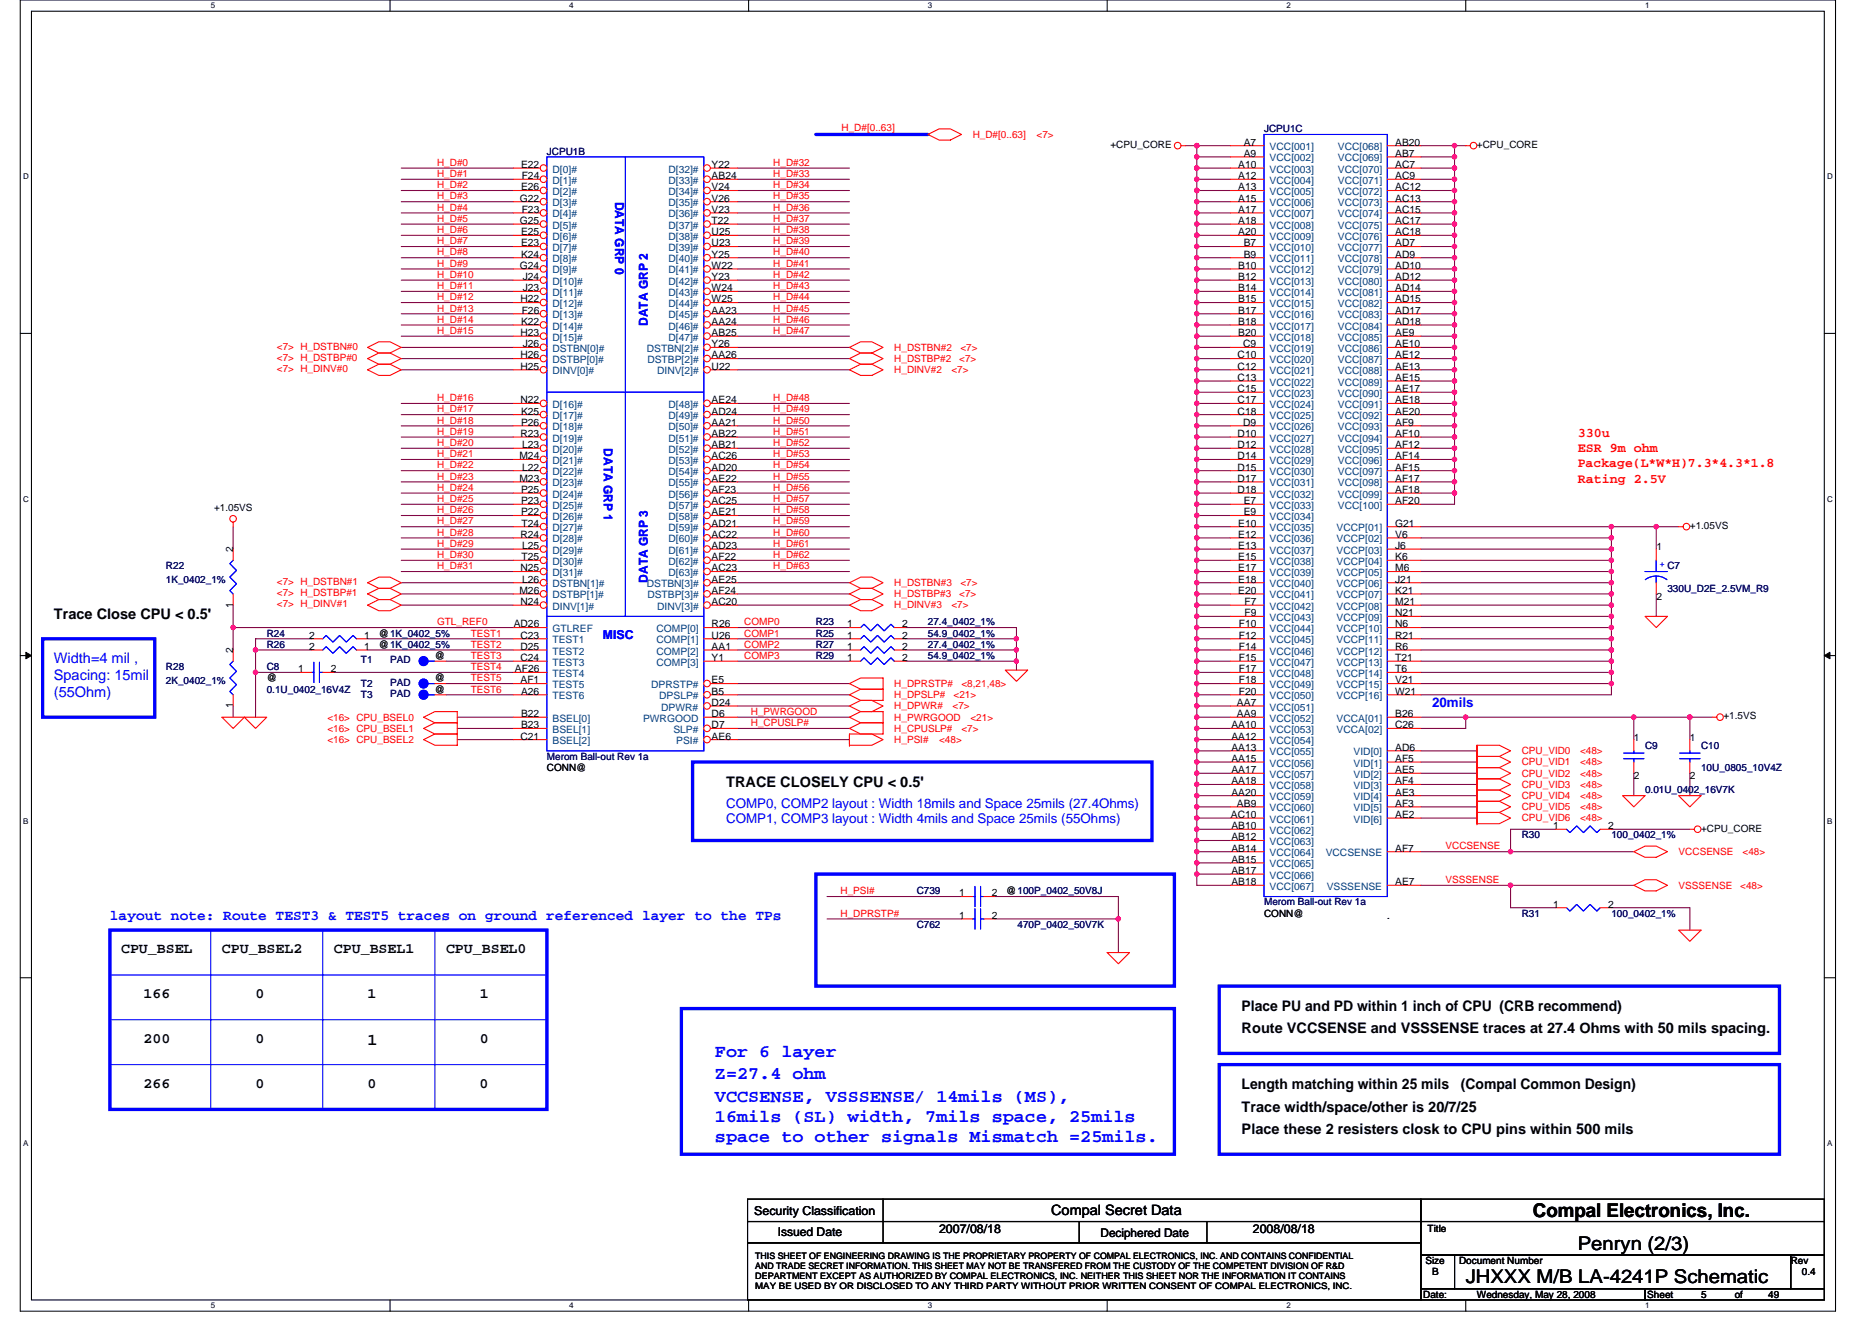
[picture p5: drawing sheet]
<svg xmlns="http://www.w3.org/2000/svg" width="297mm" height="210mm" viewBox="0 0 297 210" stroke-linecap="round" stroke-linejoin="round" font-family="sans-serif">
<defs><g id="words">
<g font-size="3">
<text x="243.2" y="193">Compal Electronics, Inc.</text>
<text x="232.6" y="203.6">JHXXX M/B LA-4241P Schematic</text>
<text x="250.4" y="198.3">Penryn (2/3)</text>
</g>
<g font-size="2.8" fill="#00f">
<text x="113.4" y="167.7">For 6 layer</text>
<text x="113.4" y="171.3">Z=27.4 ohm</text>
<text x="113.4" y="174.8">VCCSENSE, VSSSENSE/ 14mils (MS),</text>
<text x="113.4" y="178">16mils (SL) width, 7mils space, 25mils</text>
<text x="113.4" y="181.2">space to other signals Mismatch =25mils.</text>
</g>
<text font-size="2.6" x="58.3" y="165.8">1</text>
<g font-size="2.3">
<text x="8.5" y="98.1">Trace Close CPU &lt; 0.5'</text>
<text x="115.2" y="124.8">TRACE CLOSELY CPU &lt; 0.5'</text>
<text x="19.2" y="151.3">CPU_BSEL</text>
<text x="35.2" y="151.3">CPU_BSEL2</text>
<text x="53" y="151.3">CPU_BSEL1</text>
<text x="70.8" y="151.3">CPU_BSEL0</text>
<text x="22.8" y="158.4">166</text>
<text x="40.6" y="158.4">0</text>
<text x="58.3" y="158.4">1</text>
<text x="76.1" y="158.4">1</text>
<text x="197" y="160.4">Place PU and PD within 1 inch of CPU (CRB recommend)</text>
<text x="22.8" y="165.5">200</text>
<text x="40.6" y="165.5">0</text>
<text x="76.1" y="165.5">0</text>
<text x="197" y="163.9">Route VCCSENSE and VSSSENSE traces at 27.4 Ohms with 50 mils spacing.</text>
<text x="22.8" y="172.6">266</text>
<text x="40.6" y="172.6">0</text>
<text x="58.3" y="172.6">0</text>
<text x="76.1" y="172.6">0</text>
<text x="197" y="172.8">Length matching within 25 mils</text>
<text x="231.8" y="172.8">(Compal Common Design)</text>
<text x="197" y="176.4">Trace width/space/other is 20/7/25</text>
<text x="197" y="179.9">Place these 2 resisters closk to CPU pins within 500 mils</text>
<text x="166.8" y="192.8">Compal Secret Data</text>
</g>
<g font-size="2.3" fill="#00f">
<text x="8.5" y="105.2">Width=4 mil ,</text>
<text x="8.5" y="107.9">Spacing: 15mil</text>
<text x="8.5" y="110.5">(55Ohm)</text>
<text x="17.4" y="145.9">layout note: Route TEST3 &amp; TEST5 traces on ground referenced layer to the TPs</text>
</g>
<g font-size="2.1" fill="#f00">
<text x="250.4" y="69.3">330u</text>
<text x="250.4" y="71.8">ESR 9m ohm</text>
<text x="250.4" y="74.2">Package(L*W*H)7.3*4.3*1.8</text>
<text x="250.4" y="76.6">Rating 2.5V</text>
</g>
<g font-size="2.1" fill="#00f">
<text x="227.2" y="112.2">20mils</text>
<text x="115.2" y="128.1">COMP0, COMP2 layout : Width 18mils and Space 25mils (27.4Ohms)</text>
<text x="115.2" y="130.6">COMP1, COMP3 layout : Width 4mils and Space 25mils (55Ohms)</text>
</g>
<g font-size="1.9" fill="#00f">
<text x="97.6" y="32" transform="rotate(90 97.6 32)">DATA GRP 0</text>
<text x="102.8" y="51.7" transform="rotate(-90 102.8 51.7)">DATA GRP 2</text>
<text x="95.8" y="71.1" transform="rotate(90 95.8 71.1)">DATA GRP 1</text>
<text x="102.8" y="92.5" transform="rotate(-90 102.8 92.5)">DATA GRP 3</text>
<text x="95.7" y="101.4">MISC</text>
</g>
<g font-size="1.9">
<text x="119.7" y="192.7">Security Classification</text>
<text x="123.4" y="196">Issued Date</text>
<text x="149" y="195.6">2007/08/18</text>
<text x="174.6" y="196.2">Deciphered Date</text>
<text x="198.8" y="195.6">2008/08/18</text>
</g>
<g font-size="1.6" fill="#f00">
<text x="133.5" y="20.8">H_D#[0..63]</text>
<text x="154.3" y="21.9">H_D#[0..63]</text>
<text x="164.5" y="21.9">&lt;7&gt;</text>
<text x="69.4" y="29.9">H_D#2</text>
<text x="69.4" y="28.1">H_D#1</text>
<text x="69.4" y="26.3">H_D#0</text>
<text x="122.7" y="28.1">H_D#33</text>
<text x="122.7" y="26.3">H_D#32</text>
<text x="122.7" y="29.9">H_D#34</text>
<text x="69.4" y="31.6">H_D#3</text>
<text x="69.4" y="33.4">H_D#4</text>
<text x="69.4" y="35.2">H_D#5</text>
<text x="122.7" y="33.4">H_D#36</text>
<text x="122.7" y="31.6">H_D#35</text>
<text x="122.7" y="35.2">H_D#37</text>
<text x="69.4" y="40.5">H_D#8</text>
<text x="69.4" y="38.8">H_D#7</text>
<text x="69.4" y="37">H_D#6</text>
<text x="122.7" y="40.5">H_D#40</text>
<text x="122.7" y="38.8">H_D#39</text>
<text x="122.7" y="37">H_D#38</text>
<text x="69.4" y="44.1">H_D#10</text>
<text x="69.4" y="45.9">H_D#11</text>
<text x="69.4" y="42.3">H_D#9</text>
<text x="69.4" y="47.6">H_D#12</text>
<text x="122.7" y="45.9">H_D#43</text>
<text x="122.7" y="42.3">H_D#41</text>
<text x="122.7" y="47.6">H_D#44</text>
<text x="122.7" y="44.1">H_D#42</text>
<text x="69.4" y="53">H_D#15</text>
<text x="69.4" y="51.2">H_D#14</text>
<text x="69.4" y="49.4">H_D#13</text>
<text x="122.7" y="49.4">H_D#45</text>
<text x="122.7" y="51.2">H_D#46</text>
<text x="122.7" y="53">H_D#47</text>
<text x="43.9" y="55.5">&lt;7&gt; H_DSTBN#0</text>
<text x="43.9" y="57.3">&lt;7&gt; H_DSTBP#0</text>
<text x="43.9" y="59">&lt;7&gt; H_DINV#0</text>
<text x="141.9" y="55.6">H_DSTBN#2</text>
<text x="141.9" y="57.4">H_DSTBP#2</text>
<text x="141.9" y="59.2">H_DINV#2</text>
<text x="151" y="59.2">&lt;7&gt;</text>
<text x="152.2" y="57.4">&lt;7&gt;</text>
<text x="152.4" y="55.6">&lt;7&gt;</text>
<text x="69.4" y="63.6">H_D#16</text>
<text x="69.4" y="65.4">H_D#17</text>
<text x="122.7" y="65.4">H_D#49</text>
<text x="122.7" y="63.6">H_D#48</text>
<text x="69.4" y="69">H_D#19</text>
<text x="69.4" y="67.2">H_D#18</text>
<text x="69.4" y="70.8">H_D#20</text>
<text x="122.7" y="67.2">H_D#50</text>
<text x="122.7" y="69">H_D#51</text>
<text x="122.7" y="70.8">H_D#52</text>
<text x="69.4" y="77.9">H_D#24</text>
<text x="69.4" y="72.5">H_D#21</text>
<text x="69.4" y="76.1">H_D#23</text>
<text x="69.4" y="74.3">H_D#22</text>
<text x="122.7" y="77.9">H_D#56</text>
<text x="122.7" y="72.5">H_D#53</text>
<text x="122.7" y="74.3">H_D#54</text>
<text x="122.7" y="76.1">H_D#55</text>
<text x="69.4" y="79.7">H_D#25</text>
<text x="69.4" y="81.4">H_D#26</text>
<text x="69.4" y="83.2">H_D#27</text>
<text x="122.7" y="79.7">H_D#57</text>
<text x="122.7" y="83.2">H_D#59</text>
<text x="122.7" y="81.4">H_D#58</text>
<text x="69.4" y="86.8">H_D#29</text>
<text x="69.4" y="85">H_D#28</text>
<text x="69.4" y="88.5">H_D#30</text>
<text x="122.7" y="85">H_D#60</text>
<text x="122.7" y="88.5">H_D#62</text>
<text x="122.7" y="86.8">H_D#61</text>
<text x="43.9" y="92.8">&lt;7&gt; H_DSTBN#1</text>
<text x="43.9" y="94.6">&lt;7&gt; H_DSTBP#1</text>
<text x="69.4" y="90.3">H_D#31</text>
<text x="122.7" y="90.3">H_D#63</text>
<text x="141.9" y="94.8">H_DSTBP#3</text>
<text x="141.9" y="93">H_DSTBN#3</text>
<text x="152.2" y="94.8">&lt;7&gt;</text>
<text x="152.4" y="93">&lt;7&gt;</text>
<text x="43.9" y="96.4">&lt;7&gt; H_DINV#1</text>
<text x="69.4" y="99.2">GTL_REF0</text>
<text x="74.7" y="101">TEST1</text>
<text x="118.1" y="101">COMP1</text>
<text x="118.1" y="99.2">COMP0</text>
<text x="141.9" y="96.5">H_DINV#3</text>
<text x="151" y="96.5">&lt;7&gt;</text>
<text x="74.7" y="102.8">TEST2</text>
<text x="74.7" y="106.3">TEST4</text>
<text x="74.7" y="104.5">TEST3</text>
<text x="118.1" y="104.5">COMP3</text>
<text x="118.1" y="102.8">COMP2</text>
<text x="74.7" y="108.1">TEST5</text>
<text x="74.7" y="109.9">TEST6</text>
<text x="119.1" y="113.4">H_PWRGOOD</text>
<text x="141.9" y="110.8">H_DPSLP#</text>
<text x="141.9" y="109">H_DPRSTP#</text>
<text x="141.9" y="112.5">H_DPWR#</text>
<text x="151.1" y="112.5">&lt;7&gt;</text>
<text x="151.3" y="110.8">&lt;21&gt;</text>
<text x="152.6" y="109">&lt;8,21,48&gt;</text>
<text x="51.9" y="114.3">&lt;16&gt; CPU_BSEL0</text>
<text x="51.9" y="116.1">&lt;16&gt; CPU_BSEL1</text>
<text x="51.9" y="117.9">&lt;16&gt; CPU_BSEL2</text>
<text x="119.1" y="115.2">H_CPUSLP#</text>
<text x="141.9" y="116.1">H_CPUSLP#</text>
<text x="141.9" y="117.9">H_PSI#</text>
<text x="141.9" y="114.3">H_PWRGOOD</text>
<text x="149" y="117.9">&lt;48&gt;</text>
<text x="152.6" y="116.1">&lt;7&gt;</text>
<text x="154" y="114.3">&lt;21&gt;</text>
<text x="241.5" y="119.7">CPU_VID0</text>
<text x="250.7" y="119.7">&lt;48&gt;</text>
<text x="241.5" y="121.4">CPU_VID1</text>
<text x="241.5" y="123.2">CPU_VID2</text>
<text x="241.5" y="125">CPU_VID3</text>
<text x="250.7" y="121.4">&lt;48&gt;</text>
<text x="250.7" y="123.2">&lt;48&gt;</text>
<text x="250.7" y="125">&lt;48&gt;</text>
<text x="241.5" y="126.8">CPU_VID4</text>
<text x="241.5" y="128.5">CPU_VID5</text>
<text x="241.5" y="130.3">CPU_VID6</text>
<text x="250.7" y="126.8">&lt;48&gt;</text>
<text x="250.7" y="128.5">&lt;48&gt;</text>
<text x="250.7" y="130.3">&lt;48&gt;</text>
<text x="229.4" y="134.8">VCCSENSE</text>
<text x="266.4" y="135.7">VCCSENSE</text>
<text x="276.5" y="135.7">&lt;48&gt;</text>
<text x="133.4" y="141.9">H_PSI#</text>
<text x="229.4" y="140.1">VSSSENSE</text>
<text x="266.4" y="141">VSSSENSE</text>
<text x="276.1" y="141">&lt;48&gt;</text>
<text x="133.4" y="145.4">H_DPRSTP#</text>
</g>
<g font-size="1.6">
<text x="176.2" y="23.5">+CPU_CORE</text>
<text x="197.4" y="23.1">A7</text>
<text x="221.4" y="23.1">AB20</text>
<text x="234.4" y="23.5">+CPU_CORE</text>
<text x="82.7" y="26.6">E22</text>
<text x="82.8" y="28.4">F24</text>
<text x="112.9" y="26.6">Y22</text>
<text x="112.9" y="28.4">AB24</text>
<text x="196.5" y="26.6">A10</text>
<text x="196.5" y="28.4">A12</text>
<text x="197.4" y="24.9">A9</text>
<text x="221.4" y="24.9">AB7</text>
<text x="221.4" y="26.6">AC7</text>
<text x="221.4" y="28.4">AC9</text>
<text x="82.5" y="32">G22</text>
<text x="82.5" y="35.5">G25</text>
<text x="82.7" y="30.2">E26</text>
<text x="82.8" y="33.8">F23</text>
<text x="112.9" y="30.2">V24</text>
<text x="112.9" y="32">V26</text>
<text x="112.9" y="33.8">V23</text>
<text x="112.9" y="35.5">T22</text>
<text x="196.5" y="30.2">A13</text>
<text x="196.5" y="32">A15</text>
<text x="196.5" y="33.8">A17</text>
<text x="196.5" y="35.5">A18</text>
<text x="221.4" y="30.2">AC12</text>
<text x="221.4" y="32">AC13</text>
<text x="221.4" y="33.8">AC15</text>
<text x="221.4" y="35.5">AC17</text>
<text x="82.7" y="37.3">E25</text>
<text x="82.7" y="39.1">E23</text>
<text x="82.7" y="40.9">K24</text>
<text x="112.9" y="37.3">U25</text>
<text x="112.9" y="39.1">U23</text>
<text x="112.9" y="40.9">Y25</text>
<text x="196.5" y="37.3">A20</text>
<text x="197.4" y="39.1">B7</text>
<text x="197.4" y="40.9">B9</text>
<text x="221.4" y="37.3">AC18</text>
<text x="221.4" y="39.1">AD7</text>
<text x="221.4" y="40.9">AD9</text>
<text x="82.5" y="42.7">G24</text>
<text x="82.6" y="48">H22</text>
<text x="82.9" y="44.4">J24</text>
<text x="82.9" y="46.2">J23</text>
<text x="112.9" y="42.7">W22</text>
<text x="112.9" y="44.4">Y23</text>
<text x="112.9" y="46.2">W24</text>
<text x="112.9" y="48">W25</text>
<text x="196.5" y="42.7">B10</text>
<text x="196.5" y="44.4">B12</text>
<text x="196.5" y="46.2">B14</text>
<text x="196.5" y="48">B15</text>
<text x="221.4" y="42.7">AD10</text>
<text x="221.4" y="44.4">AD12</text>
<text x="221.4" y="46.2">AD14</text>
<text x="221.4" y="48">AD15</text>
<text x="82.6" y="53.3">H23</text>
<text x="82.7" y="51.5">K22</text>
<text x="82.8" y="49.8">F26</text>
<text x="112.9" y="49.8">AA23</text>
<text x="112.9" y="51.5">AA24</text>
<text x="112.9" y="53.3">AB25</text>
<text x="196.5" y="49.8">B17</text>
<text x="196.5" y="51.5">B18</text>
<text x="196.5" y="53.3">B20</text>
<text x="221.4" y="49.8">AD17</text>
<text x="221.4" y="51.5">AD18</text>
<text x="221.4" y="53.3">AE9</text>
<text x="82.6" y="58.7">H25</text>
<text x="82.6" y="56.9">H26</text>
<text x="82.9" y="55.1">J26</text>
<text x="112.9" y="58.7">U22</text>
<text x="112.9" y="55.1">Y26</text>
<text x="112.9" y="56.9">AA26</text>
<text x="196.4" y="56.9">C10</text>
<text x="196.4" y="58.7">C12</text>
<text x="197.3" y="55.1">C9</text>
<text x="221.4" y="55.1">AE10</text>
<text x="221.4" y="56.9">AE12</text>
<text x="221.4" y="58.7">AE13</text>
<text x="82.6" y="64">N22</text>
<text x="82.7" y="65.8">K25</text>
<text x="112.9" y="64">AE24</text>
<text x="112.9" y="65.8">AD24</text>
<text x="196.4" y="60.4">C13</text>
<text x="196.4" y="62.2">C15</text>
<text x="196.4" y="64">C17</text>
<text x="196.4" y="65.8">C18</text>
<text x="221.4" y="60.4">AE15</text>
<text x="221.4" y="62.2">AE17</text>
<text x="221.4" y="64">AE18</text>
<text x="221.4" y="65.8">AE20</text>
<text x="82.6" y="69.3">R23</text>
<text x="82.7" y="67.5">P26</text>
<text x="82.9" y="71.1">L23</text>
<text x="112.9" y="67.5">AA21</text>
<text x="112.9" y="69.3">AB22</text>
<text x="112.9" y="71.1">AB21</text>
<text x="196.4" y="69.3">D10</text>
<text x="196.4" y="71.1">D12</text>
<text x="197.3" y="67.5">D9</text>
<text x="221.4" y="67.5">AF9</text>
<text x="221.4" y="69.3">AF10</text>
<text x="221.4" y="71.1">AF12</text>
<text x="82.4" y="72.9">M24</text>
<text x="82.4" y="76.4">M23</text>
<text x="82.9" y="74.7">L22</text>
<text x="112.9" y="72.9">AC26</text>
<text x="112.9" y="74.7">AD20</text>
<text x="112.9" y="76.4">AE22</text>
<text x="196.4" y="72.9">D14</text>
<text x="196.4" y="74.7">D15</text>
<text x="196.4" y="76.4">D17</text>
<text x="221.4" y="72.9">AF14</text>
<text x="221.4" y="74.7">AF15</text>
<text x="221.4" y="76.4">AF17</text>
<text x="34" y="81.1">+1.05VS</text>
<text x="82.7" y="78.2">P25</text>
<text x="82.7" y="80">P23</text>
<text x="82.7" y="81.8">P22</text>
<text x="82.8" y="83.5">T24</text>
<text x="112.9" y="78.2">AF23</text>
<text x="112.9" y="80">AC25</text>
<text x="112.9" y="81.8">AE21</text>
<text x="112.9" y="83.5">AD21</text>
<text x="196.4" y="78.2">D18</text>
<text x="196.5" y="83.5">E10</text>
<text x="197.4" y="80">E7</text>
<text x="197.4" y="81.8">E9</text>
<text x="221.4" y="78.2">AF18</text>
<text x="221.4" y="80">AF20</text>
<text x="221.4" y="83.5">G21</text>
<text x="268.1" y="83.9">+1.05VS</text>
<text x="37" y="87.7" transform="rotate(-90 37 87.7)">2</text>
<text x="82.6" y="85.3">R24</text>
<text x="82.8" y="88.9">T25</text>
<text x="82.9" y="87.1">L25</text>
<text x="112.9" y="85.3">AC22</text>
<text x="112.9" y="87.1">AD23</text>
<text x="112.9" y="88.9">AF22</text>
<text x="196.5" y="85.3">E12</text>
<text x="196.5" y="87.1">E13</text>
<text x="196.5" y="88.9">E15</text>
<text x="221.4" y="87.1">J6</text>
<text x="221.4" y="88.9">K6</text>
<text x="221.4" y="85.3">V6</text>
<text x="262.8" y="87.3">1</text>
<text x="82.4" y="94.2">M26</text>
<text x="82.6" y="90.7">N25</text>
<text x="82.6" y="96">N24</text>
<text x="82.9" y="92.4">L26</text>
<text x="112.9" y="90.7">AC23</text>
<text x="112.9" y="96">AC20</text>
<text x="112.9" y="92.4">AE25</text>
<text x="112.9" y="94.2">AF24</text>
<text x="196.5" y="90.7">E17</text>
<text x="196.5" y="92.4">E18</text>
<text x="196.5" y="94.2">E20</text>
<text x="197.5" y="96">F7</text>
<text x="221.4" y="90.7">M6</text>
<text x="221.4" y="92.4">J21</text>
<text x="221.4" y="94.2">K21</text>
<text x="221.4" y="96">M21</text>
<text x="262.8" y="95.1">2</text>
<text x="37" y="96.4" transform="rotate(-90 37 96.4)">1</text>
<text x="49.1" y="101.3">2</text>
<text x="57.8" y="101.3">1</text>
<text x="60.1" y="101">@1K_0402_5%</text>
<text x="81.5" y="99.5">AD26</text>
<text x="82.6" y="101.3">C23</text>
<text x="112.9" y="99.5">R26</text>
<text x="112.9" y="101.3">U26</text>
<text x="134.4" y="101.3">1</text>
<text x="134.4" y="99.5">1</text>
<text x="143.1" y="101.3">2</text>
<text x="143.1" y="99.5">2</text>
<text x="196.6" y="99.5">F10</text>
<text x="196.6" y="101.3">F12</text>
<text x="197.5" y="97.8">F9</text>
<text x="221.4" y="97.8">N21</text>
<text x="221.4" y="99.5">N6</text>
<text x="221.4" y="101.3">R21</text>
<text x="37" y="103.7" transform="rotate(-90 37 103.7)">2</text>
<text x="47.3" y="106.7">1</text>
<text x="49.1" y="103.1">2</text>
<text x="52.5" y="106.7">2</text>
<text x="57.8" y="103.1">1</text>
<text x="60.1" y="102.8">@1K_0402_5%</text>
<text x="69" y="104.5">@</text>
<text x="81.7" y="106.7">AF26</text>
<text x="82.6" y="104.9">C24</text>
<text x="82.6" y="103.1">D25</text>
<text x="112.9" y="103.1">AA1</text>
<text x="112.9" y="104.9">Y1</text>
<text x="134.4" y="103.1">1</text>
<text x="134.4" y="104.9">1</text>
<text x="143.1" y="103.1">2</text>
<text x="143.1" y="104.9">2</text>
<text x="196.6" y="103.1">F14</text>
<text x="196.6" y="104.9">F15</text>
<text x="196.6" y="106.7">F17</text>
<text x="221.4" y="103.1">R6</text>
<text x="221.4" y="104.9">T21</text>
<text x="221.4" y="106.7">T6</text>
<text x="37" y="112.4" transform="rotate(-90 37 112.4)">1</text>
<text x="42.3" y="108.1">@</text>
<text x="69" y="109.9">@</text>
<text x="69" y="108.1">@</text>
<text x="82.6" y="108.4">AF1</text>
<text x="82.7" y="113.8">B22</text>
<text x="82.7" y="110.2">A26</text>
<text x="112.9" y="113.8">D6</text>
<text x="112.9" y="112">D24</text>
<text x="112.9" y="110.2">B5</text>
<text x="112.9" y="108.4">E5</text>
<text x="196.3" y="112">AA7</text>
<text x="196.3" y="113.8">AA9</text>
<text x="196.6" y="108.4">F18</text>
<text x="196.6" y="110.2">F20</text>
<text x="221.4" y="113.8">B26</text>
<text x="221.4" y="108.4">V21</text>
<text x="221.4" y="110.2">W21</text>
<text x="82.6" y="117.3">C21</text>
<text x="82.7" y="115.5">B23</text>
<text x="112.9" y="117.3">AE6</text>
<text x="112.9" y="115.5">D7</text>
<text x="195.4" y="115.5">AA10</text>
<text x="195.4" y="117.3">AA12</text>
<text x="195.4" y="119.1">AA13</text>
<text x="221.4" y="119.1">AD6</text>
<text x="221.4" y="115.5">C26</text>
<text x="259.3" y="117.5">1</text>
<text x="268.2" y="117.5">1</text>
<text x="273.5" y="114.2">+1.5VS</text>
<text x="86.8" y="122.3">CONN@</text>
<text x="195.4" y="120.9">AA15</text>
<text x="195.4" y="122.7">AA17</text>
<text x="195.4" y="124.4">AA18</text>
<text x="221.4" y="120.9">AF5</text>
<text x="221.4" y="122.7">AE5</text>
<text x="221.4" y="124.4">AF4</text>
<text x="259.3" y="123.6">2</text>
<text x="268.2" y="123.6">2</text>
<text x="195.3" y="129.8">AC10</text>
<text x="195.4" y="126.2">AA20</text>
<text x="195.4" y="131.6">AB10</text>
<text x="196.3" y="128">AB9</text>
<text x="221.4" y="126.2">AE3</text>
<text x="221.4" y="128">AF3</text>
<text x="221.4" y="129.8">AE2</text>
<text x="246.4" y="131.6">1</text>
<text x="255.2" y="131.6">2</text>
<text x="269.9" y="131.9">+CPU_CORE</text>
<text x="195.4" y="133.3">AB12</text>
<text x="195.4" y="135.1">AB14</text>
<text x="195.4" y="136.9">AB15</text>
<text x="221.4" y="135.1">AF7</text>
<text x="152.2" y="142.2">1</text>
<text x="157.4" y="142.2">2</text>
<text x="159.7" y="141.9">@100P_0402_50V8J</text>
<text x="195.4" y="138.7">AB17</text>
<text x="195.4" y="140.4">AB18</text>
<text x="221.4" y="140.4">AE7</text>
<text x="246.4" y="144">1</text>
<text x="255.2" y="144">2</text>
<text x="152.2" y="145.8">1</text>
<text x="157.4" y="145.8">2</text>
<text x="200.6" y="145.4">CONN@</text>
<text x="220.1" y="145.8">.</text>
<text x="226.5" y="195.4">Title</text>
<text x="226.2" y="200.6">Size</text>
<text x="227.2" y="202.3">B</text>
<text x="231.5" y="200.6">Document Number</text>
<text x="284.1" y="200.6">Rev</text>
<text x="285.9" y="202.3">0.4</text>
<text x="225.8" y="205.9">Date:</text>
<text x="234.4" y="205.9">Wednesday, May 28, 2008</text>
<text x="261.4" y="205.9">Sheet</text>
<text x="269.9" y="205.9">5</text>
<text x="275.2" y="205.9">of</text>
<text x="280.6" y="205.9">49</text>
</g>
<g font-size="1.6" fill="#000080">
<text x="200.6" y="21">JCPU1C</text>
<text x="86.8" y="24.5">JCPU1B</text>
<text x="26.3" y="90.3">R22</text>
<text x="26.3" y="92.5">1K_0402_1%</text>
<text x="264.6" y="93.9">330U_D2E_2.5VM_R9</text>
<text x="42.3" y="101">R24</text>
<text x="129.5" y="101">R25</text>
<text x="129.5" y="99.2">R23</text>
<text x="147.2" y="101">54.9_0402_1%</text>
<text x="147.2" y="99.2">27.4_0402_1%</text>
<text x="26.3" y="106.3">R28</text>
<text x="42.3" y="106.3">C8</text>
<text x="42.3" y="102.8">R26</text>
<text x="57.3" y="105.3">T1</text>
<text x="61.9" y="105.3">PAD</text>
<text x="129.5" y="102.8">R27</text>
<text x="129.5" y="104.5">R29</text>
<text x="147.2" y="102.8">27.4_0402_1%</text>
<text x="147.2" y="104.5">54.9_0402_1%</text>
<text x="26.3" y="108.5">2K_0402_1%</text>
<text x="42.3" y="109.9">0.1U_0402_16V4Z</text>
<text x="57.3" y="110.8">T3</text>
<text x="57.3" y="109">T2</text>
<text x="61.9" y="110.6">PAD</text>
<text x="61.9" y="108.8">PAD</text>
<text x="261" y="118.8">C9</text>
<text x="269.9" y="118.8">C10</text>
<text x="86.8" y="120.5">Merom Ball-out Rev 1a</text>
<text x="261" y="125.9">0.01U_0402_16V7K</text>
<text x="269.9" y="122.3">10U_0805_10V4Z</text>
<text x="241.5" y="133">R30</text>
<text x="255.7" y="133">100_0402_1%</text>
<text x="145.5" y="141.9">C739</text>
<text x="200.6" y="143.7">Merom Ball-out Rev 1a</text>
<text x="145.5" y="147.2">C762</text>
<text x="161.5" y="147.2">470P_0402_50V7K</text>
<text x="241.5" y="145.4">R31</text>
<text x="255.7" y="145.4">100_0402_1%</text>
</g>
<g font-size="1.6" fill="#004080">
<text x="201.5" y="23.8">VCC[001]</text>
<text x="212.3" y="23.8">VCC[068]</text>
<text x="87.7" y="27.4">D[0]#</text>
<text x="87.7" y="29.2">D[1]#</text>
<text x="106.1" y="27.4">D[32]#</text>
<text x="106.1" y="29.2">D[33]#</text>
<text x="201.5" y="25.6">VCC[002]</text>
<text x="201.5" y="27.4">VCC[003]</text>
<text x="201.5" y="29.2">VCC[004]</text>
<text x="212.3" y="25.6">VCC[069]</text>
<text x="212.3" y="27.4">VCC[070]</text>
<text x="212.3" y="29.2">VCC[071]</text>
<text x="87.7" y="30.9">D[2]#</text>
<text x="87.7" y="32.7">D[3]#</text>
<text x="87.7" y="34.5">D[4]#</text>
<text x="106.1" y="30.9">D[34]#</text>
<text x="106.1" y="32.7">D[35]#</text>
<text x="106.1" y="34.5">D[36]#</text>
<text x="201.5" y="30.9">VCC[005]</text>
<text x="201.5" y="32.7">VCC[006]</text>
<text x="201.5" y="34.5">VCC[007]</text>
<text x="212.3" y="30.9">VCC[072]</text>
<text x="212.3" y="32.7">VCC[073]</text>
<text x="212.3" y="34.5">VCC[074]</text>
<text x="87.7" y="36.3">D[5]#</text>
<text x="87.7" y="38.1">D[6]#</text>
<text x="87.7" y="39.8">D[7]#</text>
<text x="87.7" y="41.6">D[8]#</text>
<text x="106.1" y="36.3">D[37]#</text>
<text x="106.1" y="38.1">D[38]#</text>
<text x="106.1" y="39.8">D[39]#</text>
<text x="106.1" y="41.6">D[40]#</text>
<text x="201.5" y="36.3">VCC[008]</text>
<text x="201.5" y="38.1">VCC[009]</text>
<text x="201.5" y="39.8">VCC[010]</text>
<text x="201.5" y="41.6">VCC[011]</text>
<text x="212.3" y="36.3">VCC[075]</text>
<text x="212.3" y="38.1">VCC[076]</text>
<text x="212.3" y="39.8">VCC[077]</text>
<text x="212.3" y="41.6">VCC[078]</text>
<text x="87.7" y="45.2">D[10]#</text>
<text x="87.7" y="46.9">D[11]#</text>
<text x="87.7" y="43.4">D[9]#</text>
<text x="106.1" y="43.4">D[41]#</text>
<text x="106.1" y="45.2">D[42]#</text>
<text x="106.1" y="46.9">D[43]#</text>
<text x="201.5" y="43.4">VCC[012]</text>
<text x="201.5" y="45.2">VCC[013]</text>
<text x="201.5" y="46.9">VCC[014]</text>
<text x="212.3" y="43.4">VCC[079]</text>
<text x="212.3" y="45.2">VCC[080]</text>
<text x="212.3" y="46.9">VCC[081]</text>
<text x="87.7" y="48.7">D[12]#</text>
<text x="87.7" y="50.5">D[13]#</text>
<text x="87.7" y="52.3">D[14]#</text>
<text x="106.1" y="48.7">D[44]#</text>
<text x="106.1" y="50.5">D[45]#</text>
<text x="106.1" y="52.3">D[46]#</text>
<text x="201.5" y="48.7">VCC[015]</text>
<text x="201.5" y="50.5">VCC[016]</text>
<text x="201.5" y="52.3">VCC[017]</text>
<text x="212.3" y="48.7">VCC[082]</text>
<text x="212.3" y="50.5">VCC[083]</text>
<text x="212.3" y="52.3">VCC[084]</text>
<text x="87.7" y="54.1">D[15]#</text>
<text x="87.7" y="59.4">DINV[0]#</text>
<text x="87.7" y="55.8">DSTBN[0]#</text>
<text x="87.7" y="57.6">DSTBP[0]#</text>
<text x="102.6" y="55.8">DSTBN[2]#</text>
<text x="102.7" y="57.6">DSTBP[2]#</text>
<text x="104.3" y="59.4">DINV[2]#</text>
<text x="106.1" y="54.1">D[47]#</text>
<text x="201.5" y="54.1">VCC[018]</text>
<text x="201.5" y="55.8">VCC[019]</text>
<text x="201.5" y="57.6">VCC[020]</text>
<text x="201.5" y="59.4">VCC[021]</text>
<text x="212.3" y="54.1">VCC[085]</text>
<text x="212.3" y="55.8">VCC[086]</text>
<text x="212.3" y="57.6">VCC[087]</text>
<text x="212.3" y="59.4">VCC[088]</text>
<text x="87.7" y="64.7">D[16]#</text>
<text x="106.1" y="64.7">D[48]#</text>
<text x="201.5" y="61.2">VCC[022]</text>
<text x="201.5" y="62.9">VCC[023]</text>
<text x="201.5" y="64.7">VCC[024]</text>
<text x="212.3" y="61.2">VCC[089]</text>
<text x="212.3" y="62.9">VCC[090]</text>
<text x="212.3" y="64.7">VCC[091]</text>
<text x="87.7" y="66.5">D[17]#</text>
<text x="87.7" y="68.3">D[18]#</text>
<text x="87.7" y="70.1">D[19]#</text>
<text x="87.7" y="71.8">D[20]#</text>
<text x="106.1" y="66.5">D[49]#</text>
<text x="106.1" y="68.3">D[50]#</text>
<text x="106.1" y="70.1">D[51]#</text>
<text x="106.1" y="71.8">D[52]#</text>
<text x="201.5" y="66.5">VCC[025]</text>
<text x="201.5" y="68.3">VCC[026]</text>
<text x="201.5" y="70.1">VCC[027]</text>
<text x="201.5" y="71.8">VCC[028]</text>
<text x="212.3" y="66.5">VCC[092]</text>
<text x="212.3" y="68.3">VCC[093]</text>
<text x="212.3" y="70.1">VCC[094]</text>
<text x="212.3" y="71.8">VCC[095]</text>
<text x="87.7" y="73.6">D[21]#</text>
<text x="87.7" y="75.4">D[22]#</text>
<text x="87.7" y="77.2">D[23]#</text>
<text x="106.1" y="73.6">D[53]#</text>
<text x="106.1" y="75.4">D[54]#</text>
<text x="106.1" y="77.2">D[55]#</text>
<text x="201.5" y="73.6">VCC[029]</text>
<text x="201.5" y="75.4">VCC[030]</text>
<text x="201.5" y="77.2">VCC[031]</text>
<text x="212.3" y="73.6">VCC[096]</text>
<text x="212.3" y="75.4">VCC[097]</text>
<text x="212.3" y="77.2">VCC[098]</text>
<text x="87.7" y="79">D[24]#</text>
<text x="87.7" y="80.7">D[25]#</text>
<text x="87.7" y="82.5">D[26]#</text>
<text x="106.1" y="79">D[56]#</text>
<text x="106.1" y="80.7">D[57]#</text>
<text x="106.1" y="82.5">D[58]#</text>
<text x="201.5" y="79">VCC[032]</text>
<text x="201.5" y="80.7">VCC[033]</text>
<text x="201.5" y="82.5">VCC[034]</text>
<text x="212.3" y="79">VCC[099]</text>
<text x="212.3" y="80.7">VCC[100]</text>
<text x="87.7" y="84.3">D[27]#</text>
<text x="87.7" y="86.1">D[28]#</text>
<text x="87.7" y="87.8">D[29]#</text>
<text x="87.7" y="89.6">D[30]#</text>
<text x="106.1" y="84.3">D[59]#</text>
<text x="106.1" y="86.1">D[60]#</text>
<text x="106.1" y="87.8">D[61]#</text>
<text x="106.1" y="89.6">D[62]#</text>
<text x="201.5" y="84.3">VCC[035]</text>
<text x="201.5" y="86.1">VCC[036]</text>
<text x="201.5" y="87.8">VCC[037]</text>
<text x="201.5" y="89.6">VCC[038]</text>
<text x="212.1" y="87.8">VCCP[03]</text>
<text x="212.1" y="89.6">VCCP[04]</text>
<text x="212.1" y="84.3">VCCP[01]</text>
<text x="212.1" y="86.1">VCCP[02]</text>
<text x="87.7" y="91.4">D[31]#</text>
<text x="87.7" y="93.2">DSTBN[1]#</text>
<text x="87.7" y="95">DSTBP[1]#</text>
<text x="102.6" y="93.2">DSTBN[3]#</text>
<text x="102.7" y="95">DSTBP[3]#</text>
<text x="106.1" y="91.4">D[63]#</text>
<text x="201.5" y="91.4">VCC[039]</text>
<text x="201.5" y="93.2">VCC[040]</text>
<text x="201.5" y="95">VCC[041]</text>
<text x="212.1" y="91.4">VCCP[05]</text>
<text x="212.1" y="93.2">VCCP[06]</text>
<text x="212.1" y="95">VCCP[07]</text>
<text x="87.7" y="96.7">DINV[1]#</text>
<text x="87.7" y="100.3">GTLREF</text>
<text x="104.2" y="100.3">COMP[0]</text>
<text x="104.3" y="96.7">DINV[3]#</text>
<text x="201.5" y="96.7">VCC[042]</text>
<text x="201.5" y="98.5">VCC[043]</text>
<text x="201.5" y="100.3">VCC[044]</text>
<text x="212.1" y="96.7">VCCP[08]</text>
<text x="212.1" y="98.5">VCCP[09]</text>
<text x="212.1" y="100.3">VCCP[10]</text>
<text x="87.7" y="105.6">TEST3</text>
<text x="87.7" y="103.8">TEST2</text>
<text x="87.7" y="107.4">TEST4</text>
<text x="87.7" y="102.1">TEST1</text>
<text x="104.2" y="102.1">COMP[1]</text>
<text x="104.2" y="103.8">COMP[2]</text>
<text x="104.2" y="105.6">COMP[3]</text>
<text x="201.5" y="102.1">VCC[045]</text>
<text x="201.5" y="103.8">VCC[046]</text>
<text x="201.5" y="105.6">VCC[047]</text>
<text x="201.5" y="107.4">VCC[048]</text>
<text x="212.1" y="102.1">VCCP[11]</text>
<text x="212.1" y="103.8">VCCP[12]</text>
<text x="212.1" y="105.6">VCCP[13]</text>
<text x="212.1" y="107.4">VCCP[14]</text>
<text x="87.7" y="109.2">TEST5</text>
<text x="87.7" y="111">TEST6</text>
<text x="103.3" y="109.2">DPRSTP#</text>
<text x="104.6" y="111">DPSLP#</text>
<text x="104.9" y="112.7">DPWR#</text>
<text x="201.5" y="109.2">VCC[049]</text>
<text x="201.5" y="111">VCC[050]</text>
<text x="201.5" y="112.7">VCC[051]</text>
<text x="212.1" y="109.2">VCCP[15]</text>
<text x="212.1" y="111">VCCP[16]</text>
<text x="87.7" y="114.5">BSEL[0]</text>
<text x="87.7" y="116.3">BSEL[1]</text>
<text x="87.7" y="118.1">BSEL[2]</text>
<text x="102" y="114.5">PWRGOOD</text>
<text x="106.8" y="116.3">SLP#</text>
<text x="107.3" y="118.1">PSI#</text>
<text x="201.5" y="114.5">VCC[052]</text>
<text x="201.5" y="116.3">VCC[053]</text>
<text x="201.5" y="118.1">VCC[054]</text>
<text x="201.5" y="119.8">VCC[055]</text>
<text x="212.1" y="114.5">VCCA[01]</text>
<text x="212.1" y="116.3">VCCA[02]</text>
<text x="214.8" y="119.8">VID[0]</text>
<text x="201.5" y="121.6">VCC[056]</text>
<text x="201.5" y="123.4">VCC[057]</text>
<text x="201.5" y="125.2">VCC[058]</text>
<text x="214.8" y="121.6">VID[1]</text>
<text x="214.8" y="123.4">VID[2]</text>
<text x="214.8" y="125.2">VID[3]</text>
<text x="201.5" y="127">VCC[059]</text>
<text x="201.5" y="128.7">VCC[060]</text>
<text x="201.5" y="130.5">VCC[061]</text>
<text x="214.8" y="127">VID[4]</text>
<text x="214.8" y="128.7">VID[5]</text>
<text x="214.8" y="130.5">VID[6]</text>
<text x="201.5" y="132.3">VCC[062]</text>
<text x="201.5" y="134.1">VCC[063]</text>
<text x="201.5" y="135.8">VCC[064]</text>
<text x="201.5" y="137.6">VCC[065]</text>
<text x="210.4" y="135.8">VCCSENSE</text>
<text x="201.5" y="139.4">VCC[066]</text>
<text x="201.5" y="141.2">VCC[067]</text>
<text x="210.5" y="141.2">VSSSENSE</text>
</g>
<text font-size="1.6" fill="#00f" x="263.3" y="90">+ C7</text>
<g font-size="1.4">
<text x="119.8" y="199.7">THIS SHEET OF ENGINEERING DRAWING IS THE PROPRIETARY PROPERTY OF COMPAL ELECTRONICS, INC. AND CONTAINS CONFIDENTIAL</text>
<text x="119.8" y="201.3">AND TRADE SECRET INFORMATION. THIS SHEET MAY NOT BE TRANSFERED FROM THE CUSTODY OF THE COMPETENT DIVISION OF R&amp;D</text>
<text x="119.8" y="202.9">DEPARTMENT EXCEPT AS AUTHORIZED BY COMPAL ELECTRONICS, INC. NEITHER THIS SHEET NOR THE INFORMATION IT CONTAINS</text>
<text x="119.8" y="204.6">MAY BE USED BY OR DISCLOSED TO ANY THIRD PARTY WITHOUT PRIOR WRITTEN CONSENT OF COMPAL ELECTRONICS, INC.</text>
</g>
<g font-size="1.3">
<text x="33.4" y="1.3">5</text>
<text x="90.3" y="1.3">4</text>
<text x="147.2" y="1.3">3</text>
<text x="204.1" y="1.3">2</text>
<text x="261" y="1.3">1</text>
<text x="3.7" y="28.5">D</text>
<text x="289.9" y="28.5">D</text>
<text x="3.7" y="79.6">C</text>
<text x="289.9" y="79.6">C</text>
<text x="3.7" y="130.7">B</text>
<text x="289.9" y="130.7">B</text>
<text x="3.7" y="181.8">A</text>
<text x="289.9" y="181.8">A</text>
<text x="33.4" y="207.6">5</text>
<text x="90.3" y="207.6">4</text>
<text x="147.2" y="207.6">3</text>
<text x="204.1" y="207.6">2</text>
<text x="261" y="207.6">1</text>
</g>
</g></defs>
<path d="M3.2 0h288.1v208h-288.1zM5 1.8h284.5v204.4h-284.5z" fill="none" stroke="#000" stroke-width=".17"/>
<g fill="#fff">
<path d="M33.4 .2h.7v1.4h-.7z"/>
<path d="M33.4 206.4h.7v1.5h-.7z"/>
</g>
<path d="M61.9 0v1.8M61.9 206.2v1.8" fill="none" stroke="#000" stroke-width=".17"/>
<g fill="#fff">
<path d="M90.3 .2h.7v1.4h-.7z"/>
<path d="M90.3 206.4h.7v1.5h-.7z"/>
</g>
<path d="M118.8 0v1.8M118.8 206.2v1.8" fill="none" stroke="#000" stroke-width=".17"/>
<g fill="#fff">
<path d="M147.2 .2h.7v1.4h-.7z"/>
<path d="M147.2 206.4h.7v1.5h-.7z"/>
</g>
<path d="M175.7 0v1.8M175.7 206.2v1.8" fill="none" stroke="#000" stroke-width=".17"/>
<g fill="#fff">
<path d="M204.1 .2h.7v1.4h-.7z"/>
<path d="M204.1 206.4h.7v1.5h-.7z"/>
</g>
<path d="M232.6 0v1.8M232.6 206.2v1.8" fill="none" stroke="#000" stroke-width=".17"/>
<g fill="#fff">
<path d="M261 .2h.7v1.4h-.7z"/>
<path d="M261 206.4h.7v1.5h-.7z"/>
<path d="M3.7 27.3h.9v1.4h-.9z"/>
<path d="M289.9 27.3h.9v1.4h-.9z"/>
<path d="M3.7 78.4h.9v1.5h-.9z"/>
<path d="M289.9 78.4h.9v1.5h-.9z"/>
</g>
<path d="M3.2 52.9h1.8M289.5 52.9h1.8" fill="none" stroke="#000" stroke-width=".17"/>
<g fill="#fff">
<path d="M3.7 129.6h.8v1.4h-.8z"/>
<path d="M289.9 129.6h.9v1.4h-.9z"/>
</g>
<path d="M3.2 104h1.8M289.5 104h1.8" fill="none" stroke="#000" stroke-width=".17"/>
<path d="M4.1 103.5l.9 .5-.9 .5zM289.5 104l.9-.5v1z" fill="#000" stroke="#000" stroke-width=".16"/>
<g fill="#fff">
<path d="M3.6 180.7h.9v1.4h-.9z"/>
<path d="M289.9 180.7h.9v1.4h-.9z"/>
</g>
<g fill="none" stroke="#000" stroke-width=".17">
<path d="M3.2 155.1h1.8M289.5 155.1h1.8M118.6 190.2h106.9v3.6h-106.9zM118.6 193.8h106.9v3.4h-106.9zM118.6 197.2h106.9v9h-106.9zM140.1 190.2v7M171.2 193.8v3.4M191.5 193.8v3.4M225.5 190.2h64v3.6h-64zM225.5 193.8h64v5.3h-64zM225.5 199.1h5.3v5.4h-5.3zM230.8 199.1h53.3v5.4h-53.3z"/>
<path d="M284.1 199.1h5.4v5.4h-5.4zM225.5 204.5h35.5v1.7h-35.5zM261 204.5h28.5v1.7h-28.5z"/>
</g>
<path d="M129.5 21.3h17.7M6.8 101.3h17.8v12.5h-17.8zM109.9 120.9h72.9v12.4h-72.9zM129.5 138.7h56.8v17.8h-56.8zM17.4 147.6h69.4v28.4h-69.4zM193.5 156.5h88.9v10.6h-88.9zM108.1 160h78.2v23.1h-78.2zM193.5 168.9h88.9v14.2h-88.9z" fill="none" stroke="#00f" stroke-width=".53"/>
<g fill="none" stroke="#800040" stroke-width=".17">
<path d="M63.7 33.8h17.7M63.7 28.4h17.7M63.7 26.7h17.7M63.7 30.2h17.7M63.7 32h17.7M63.7 35.6h17.7M63.7 39.1h17.7M63.7 37.3h17.7M117 33.8h17.8M117 28.4h17.8M117 26.7h17.8M117 30.2h17.8"/>
<path d="M117 32h17.8M117 35.6h17.8M117 39.1h17.8M117 37.3h17.8M188.1 23.1h7.1M189.9 33.8h5.3M189.9 28.4h5.3M189.9 26.7h5.3M189.9 30.2h5.3M189.9 32h5.3M189.9 35.6h5.3M189.9 39.1h5.3"/>
<path d="M189.9 37.3h5.3M189.9 23.1v117.4h5.3M189.9 24.9h5.3M225.5 33.8h5.3M225.5 28.4h5.3M225.5 26.7h5.3M225.5 30.2h5.3M225.5 32h5.3M225.5 35.6h5.3M225.5 39.1h5.3M225.5 37.3h5.3M225.5 23.1h7.1"/>
<path d="M225.5 24.9h5.3M230.8 23.1v56.9h-5.3M63.7 40.9h17.7M63.7 46.2h17.7M63.7 42.7h17.7M63.7 48h17.7M63.7 44.4h17.7M63.7 49.8h17.7M63.7 51.6h17.7M63.7 53.3h17.7M63.7 55.1h17.7M63.7 56.9h17.7"/>
<path d="M63.7 58.7h17.7M117 40.9h17.8M117 46.2h17.8M117 42.7h17.8M117 48h17.8M117 44.4h17.8M117 49.8h17.8M117 51.6h17.8M117 53.3h17.8M117 55.1h17.8M117 56.9h17.8M117 58.7h17.8"/>
<path d="M189.9 40.9h5.3M189.9 46.2h5.3M189.9 42.7h5.3M189.9 48h5.3M189.9 44.4h5.3M189.9 49.8h5.3M189.9 51.6h5.3M189.9 53.3h5.3M189.9 55.1h5.3M189.9 56.9h5.3M189.9 58.7h5.3M225.5 40.9h5.3"/>
<path d="M225.5 46.2h5.3M225.5 42.7h5.3M225.5 48h5.3M225.5 44.4h5.3M225.5 49.8h5.3M225.5 51.6h5.3M225.5 53.3h5.3M225.5 55.1h5.3M225.5 56.9h5.3M225.5 58.7h5.3M63.7 78.2h17.7M63.7 65.8h17.7"/>
<path d="M63.7 67.6h17.7M63.7 64h17.7M63.7 69.3h17.7M63.7 71.1h17.7M63.7 72.9h17.7M63.7 74.7h17.7M63.7 76.5h17.7M117 78.2h17.8M117 65.8h17.8M117 67.6h17.8M117 64h17.8M117 69.3h17.8"/>
<path d="M117 71.1h17.8M117 72.9h17.8M117 74.7h17.8M117 76.5h17.8M189.9 78.2h5.3M189.9 65.8h5.3M189.9 67.6h5.3M189.9 64h5.3M189.9 69.3h5.3M189.9 71.1h5.3M189.9 72.9h5.3M189.9 74.7h5.3"/>
<path d="M189.9 76.5h5.3M189.9 60.5h5.3M189.9 62.2h5.3M225.5 78.2h5.3M225.5 65.8h5.3M225.5 67.6h5.3M225.5 64h5.3M225.5 69.3h5.3M225.5 71.1h5.3M225.5 72.9h5.3M225.5 74.7h5.3M225.5 76.5h5.3"/>
<path d="M225.5 60.5h5.3M225.5 62.2h5.3M37 99.6h44.4M37 83.6v3.5M37 96v7.1M63.7 80h17.7M63.7 83.6h17.7M63.7 81.8h17.7M63.7 85.3h17.7M63.7 88.9h17.7M63.7 87.1h17.7M63.7 90.7h17.7"/>
<path d="M63.7 92.5h17.7M63.7 94.2h17.7M63.7 96h17.7M117 80h17.8M117 83.6h17.8M117 81.8h17.8M117 85.3h17.8M117 88.9h17.8M117 87.1h17.8M117 90.7h17.8M117 92.5h17.8M117 94.2h17.8"/>
<path d="M117 96h17.8M117 99.6h17.8M143.7 99.6h17.6v6.7M189.9 80h5.3M189.9 83.6h5.3M189.9 81.8h5.3M189.9 85.3h5.3M189.9 88.9h5.3M189.9 87.1h5.3M189.9 90.7h5.3M189.9 92.5h5.3M189.9 94.2h5.3"/>
<path d="M189.9 96h5.3M189.9 99.6h5.3M189.9 97.8h5.3M225.5 83.6h30.2M225.5 85.3h30.2M225.5 88.9h30.2M225.5 87.1h30.2M225.5 90.7h30.2M225.5 92.5h30.2M225.5 94.2h30.2M225.5 96h30.2M225.5 99.6h30.2"/>
<path d="M225.5 97.8h30.2M255.7 83.6h7.1v3.5M255.7 83.6v26.6h-30.2M262.8 83.6h3.6M262.8 94.2v3.6M37 112v1.8M40.6 103.1v3.6h7.1M40.6 106.7v7.1M49.4 101.3h-8.8v1.8h8.8M53 106.7h28.4M58.3 101.3h23.1M58.3 103.1h23.1"/>
<path d="M70.8 110.2h10.6M70.8 108.5h10.6M70.8 104.9h10.6M72.6 113.8h8.8M72.6 115.6h8.8M72.6 117.3h8.8M117 110.2h17.8M117 112h17.8M117 108.5h17.8M117 113.8h17.8M117 115.6h17.8M117 101.3h17.8"/>
<path d="M117 104.9h17.8M117 103.1h17.8M117 117.3h17.8M143.7 101.3h17.6M143.7 104.9h17.6M143.7 103.1h17.6M189.9 110.2h5.3M189.9 112h5.3M189.9 108.5h5.3M189.9 113.8h5.3M189.9 115.6h5.3M189.9 101.3h5.3"/>
<path d="M189.9 104.9h5.3M189.9 103.1h5.3M189.9 117.3h5.3M189.9 106.7h5.3M189.9 119.1h5.3M225.5 108.5h30.2M225.5 113.8h46.2M225.5 101.3h30.2M225.5 104.9h30.2M225.5 103.1h30.2M225.5 106.7h30.2M225.5 119.1h8.9"/>
<path d="M232.6 113.8v1.8h-7.1M259.2 113.8v3.5M268.1 113.8v3.5M189.9 135.1h5.3M189.9 124.5h5.3M189.9 122.7h5.3M189.9 120.9h5.3M189.9 126.2h5.3M189.9 128h5.3M189.9 129.8h5.3M189.9 133.3h5.3M189.9 136.9h5.3"/>
<path d="M189.9 138.7h5.3M189.9 131.6h5.3M225.5 135.1h33.7M225.5 124.5h8.9M225.5 122.7h8.9M225.5 120.9h8.9M225.5 126.2h8.9M225.5 128h8.9M225.5 129.8h8.9M246.8 131.6h-7.1v3.5M255.7 131.6h12.4M259.2 122.7v3.5"/>
<path d="M268.1 122.7v3.5M131.2 142.2h21.4M131.2 145.8h21.4M157.9 145.8h19.6v5.3M157.9 142.2h19.6v3.6M225.5 140.5h14.2v3.5h7.1M239.7 140.5h19.5M255.7 144h12.4v3.6"/>
</g>
<g fill="#f0f" stroke="#f0f" stroke-width=".17">
<circle cx="161.3" cy="101.3" r=".34"/>
<circle cx="161.3" cy="104.9" r=".34"/>
<circle cx="161.3" cy="103.1" r=".34"/>
<circle cx="37" cy="99.6" r=".35"/>
<circle cx="40.5" cy="106.7" r=".35"/>
<circle cx="40.5" cy="103.1" r=".35"/>
<circle cx="255.7" cy="83.6" r=".35"/>
<circle cx="255.7" cy="106.7" r=".35"/>
<circle cx="255.7" cy="103.1" r=".35"/>
<circle cx="255.7" cy="101.3" r=".35"/>
<circle cx="255.7" cy="104.9" r=".35"/>
<circle cx="255.7" cy="94.2" r=".35"/>
<circle cx="255.7" cy="85.3" r=".35"/>
<circle cx="255.7" cy="97.8" r=".35"/>
<circle cx="255.7" cy="96" r=".35"/>
<circle cx="255.7" cy="108.4" r=".35"/>
<circle cx="262.8" cy="83.6" r=".35"/>
<circle cx="255.7" cy="92.4" r=".35"/>
<circle cx="255.7" cy="99.6" r=".35"/>
<circle cx="255.7" cy="87.1" r=".35"/>
<circle cx="255.7" cy="88.9" r=".35"/>
<circle cx="255.7" cy="90.7" r=".35"/>
<circle cx="239.7" cy="140.4" r=".35"/>
<circle cx="239.7" cy="135.1" r=".35"/>
<circle cx="230.8" cy="23.1" r=".35"/>
<circle cx="230.8" cy="69.3" r=".35"/>
<circle cx="230.8" cy="72.9" r=".35"/>
<circle cx="230.8" cy="67.6" r=".35"/>
<circle cx="230.8" cy="51.5" r=".35"/>
<circle cx="230.8" cy="65.8" r=".35"/>
<circle cx="230.8" cy="49.8" r=".35"/>
<circle cx="230.8" cy="74.7" r=".35"/>
<circle cx="230.8" cy="53.3" r=".35"/>
<circle cx="230.8" cy="76.4" r=".35"/>
<circle cx="230.8" cy="55.1" r=".35"/>
<circle cx="230.8" cy="78.2" r=".35"/>
<circle cx="230.8" cy="71.1" r=".35"/>
<circle cx="230.8" cy="62.2" r=".35"/>
<circle cx="230.8" cy="42.7" r=".35"/>
<circle cx="230.8" cy="48" r=".35"/>
<circle cx="230.8" cy="24.9" r=".35"/>
<circle cx="230.8" cy="37.3" r=".35"/>
<circle cx="230.8" cy="44.4" r=".35"/>
<circle cx="230.8" cy="30.2" r=".35"/>
<circle cx="230.8" cy="40.9" r=".35"/>
<circle cx="230.8" cy="35.5" r=".35"/>
<circle cx="230.8" cy="26.7" r=".35"/>
<circle cx="230.8" cy="39.1" r=".35"/>
<circle cx="230.8" cy="28.4" r=".35"/>
<circle cx="189.9" cy="23.1" r=".35"/>
<circle cx="189.9" cy="69.3" r=".35"/>
<circle cx="189.9" cy="65.8" r=".35"/>
<circle cx="189.9" cy="129.8" r=".35"/>
<circle cx="189.9" cy="72.9" r=".35"/>
<circle cx="189.9" cy="60.4" r=".35"/>
<circle cx="189.9" cy="136.9" r=".35"/>
<circle cx="189.9" cy="115.6" r=".35"/>
<circle cx="189.9" cy="126.2" r=".35"/>
<circle cx="189.9" cy="97.8" r=".35"/>
<circle cx="189.9" cy="120.9" r=".35"/>
<circle cx="189.9" cy="112" r=".35"/>
<circle cx="189.9" cy="106.7" r=".35"/>
<circle cx="189.9" cy="87.1" r=".35"/>
<circle cx="189.9" cy="83.6" r=".35"/>
<circle cx="189.9" cy="108.4" r=".35"/>
<circle cx="189.9" cy="80" r=".35"/>
<circle cx="189.9" cy="131.6" r=".35"/>
<circle cx="189.9" cy="101.3" r=".35"/>
<circle cx="189.9" cy="85.3" r=".35"/>
<circle cx="189.9" cy="124.4" r=".35"/>
<circle cx="189.9" cy="103.1" r=".35"/>
<circle cx="189.9" cy="128" r=".35"/>
<circle cx="189.9" cy="88.9" r=".35"/>
<circle cx="189.9" cy="133.3" r=".35"/>
<circle cx="189.9" cy="67.6" r=".35"/>
<circle cx="189.9" cy="92.4" r=".35"/>
<circle cx="189.9" cy="104.9" r=".35"/>
<circle cx="189.9" cy="113.8" r=".35"/>
<circle cx="189.9" cy="51.5" r=".35"/>
<circle cx="189.9" cy="99.6" r=".35"/>
<circle cx="189.9" cy="49.8" r=".35"/>
<circle cx="189.9" cy="110.2" r=".35"/>
<circle cx="189.9" cy="74.7" r=".35"/>
<circle cx="189.9" cy="96" r=".35"/>
<circle cx="189.9" cy="138.7" r=".35"/>
<circle cx="189.9" cy="53.3" r=".35"/>
<circle cx="189.9" cy="135.1" r=".35"/>
<circle cx="189.9" cy="119.1" r=".35"/>
<circle cx="189.9" cy="90.7" r=".35"/>
<circle cx="189.9" cy="76.4" r=".35"/>
<circle cx="189.9" cy="55.1" r=".35"/>
<circle cx="189.9" cy="78.2" r=".35"/>
<circle cx="189.9" cy="94.2" r=".35"/>
<circle cx="189.9" cy="62.2" r=".35"/>
<circle cx="189.9" cy="58.7" r=".35"/>
<circle cx="189.9" cy="71.1" r=".35"/>
<circle cx="189.9" cy="81.8" r=".35"/>
<circle cx="189.9" cy="117.3" r=".35"/>
<circle cx="189.9" cy="122.7" r=".35"/>
<circle cx="189.9" cy="56.9" r=".35"/>
<circle cx="189.9" cy="64" r=".35"/>
<circle cx="189.9" cy="42.7" r=".35"/>
<circle cx="189.9" cy="30.2" r=".35"/>
<circle cx="189.9" cy="35.5" r=".35"/>
<circle cx="189.9" cy="24.9" r=".35"/>
<circle cx="189.9" cy="26.7" r=".35"/>
<circle cx="189.9" cy="48" r=".35"/>
<circle cx="189.9" cy="37.3" r=".35"/>
<circle cx="189.9" cy="44.4" r=".35"/>
<circle cx="189.9" cy="40.9" r=".35"/>
<circle cx="189.9" cy="33.8" r=".35"/>
<circle cx="230.8" cy="56.9" r=".35"/>
<circle cx="230.8" cy="46.2" r=".35"/>
<circle cx="230.8" cy="58.7" r=".35"/>
<circle cx="230.8" cy="60.4" r=".35"/>
<circle cx="230.8" cy="64" r=".35"/>
<circle cx="230.8" cy="32" r=".35"/>
<circle cx="230.8" cy="33.8" r=".35"/>
<circle cx="268.1" cy="113.8" r=".35"/>
<circle cx="189.9" cy="32" r=".35"/>
<circle cx="189.9" cy="46.2" r=".35"/>
<circle cx="189.9" cy="39.1" r=".35"/>
<circle cx="189.9" cy="28.4" r=".35"/>
<circle cx="259.2" cy="113.8" r=".35"/>
<circle cx="232.6" cy="113.8" r=".35"/>
<circle cx="177.4" cy="145.8" r=".35"/>
</g>
<g fill="none" stroke="#f00" stroke-width=".17">
<path d="M147.2 21.3l1.8-.9h1.8l1.8 .9-1.8 .9h-1.8zM187.4 23.1h.7M195.2 23.1h5.4M195.2 24.9h5.4M195.2 26.7h5.4M195.2 28.4h5.4M195.2 30.2h5.4M195.2 32h5.4M195.2 33.8h5.4M195.2 35.6h5.4M195.2 37.3h5.4M195.2 39.1h5.4"/>
<path d="M220.1 23.1h5.4M220.1 24.9h5.4M220.1 26.7h5.4M220.1 28.4h5.4M220.1 30.2h5.4M220.1 32h5.4M220.1 33.8h5.4M220.1 35.6h5.4M220.1 37.3h5.4M220.1 39.1h5.4M232.6 23.1h.7M58.3 55.1l1.8-.9h1.8l1.8 .9-1.8 .9h-1.8z"/>
<path d="M58.3 56.9l1.8-.9h1.8l1.8 .9-1.8 .9h-1.8zM58.3 58.7l1.8-.9h1.8l1.8 .9-1.8 .9h-1.8zM134.8 55.1l1.8-.9h1.7l1.8 .9-1.8 .9h-1.7zM134.8 56.9l1.8-.9h1.7l1.8 .9-1.8 .9h-1.7zM134.8 58.7l1.8-.9h1.7l1.8 .9-1.8 .9h-1.7zM195.2 40.9h5.4M195.2 42.7h5.4M195.2 44.4h5.4M195.2 46.2h5.4M195.2 48h5.4M195.2 49.8h5.4M195.2 51.6h5.4"/>
<path d="M195.2 53.3h5.4M195.2 55.1h5.4M195.2 56.9h5.4M195.2 58.7h5.4M220.1 40.9h5.4M220.1 42.7h5.4M220.1 44.4h5.4M220.1 46.2h5.4M220.1 48h5.4M220.1 49.8h5.4M220.1 51.6h5.4M220.1 53.3h5.4"/>
<path d="M220.1 55.1h5.4M220.1 56.9h5.4M220.1 58.7h5.4M195.2 60.5h5.4M195.2 62.2h5.4M195.2 64h5.4M195.2 65.8h5.4M195.2 67.6h5.4M195.2 69.3h5.4M195.2 71.1h5.4M195.2 72.9h5.4M195.2 74.7h5.4"/>
<path d="M195.2 76.5h5.4M195.2 78.2h5.4M220.1 60.5h5.4M220.1 62.2h5.4M220.1 64h5.4M220.1 65.8h5.4M220.1 67.6h5.4M220.1 69.3h5.4M220.1 71.1h5.4M220.1 72.9h5.4M220.1 74.7h5.4M220.1 76.5h5.4"/>
<path d="M220.1 78.2h5.4M37 82.8v.8M37 87.1v1.8M37 94.2v1.8M58.3 92.5l1.8-.9h1.8l1.8 .9-1.8 .8h-1.8zM58.3 94.2l1.8-.9h1.8l1.8 .9-1.8 .9h-1.8zM58.3 96l1.8-.9h1.8l1.8 .9-1.8 .9h-1.8zM111.7 99.6h5.3M134.8 94.2l1.8-.9h1.7l1.8 .9-1.8 .9h-1.7zM134.8 92.5l1.8-.9h1.7l1.8 .9-1.8 .8h-1.7zM134.8 96l1.8-.9h1.7l1.8 .9-1.8 .9h-1.7zM134.8 99.6h1.8"/>
<path d="M141.9 99.6h1.8M195.2 83.6h5.4M195.2 99.6h5.4M195.2 80h5.4M195.2 81.8h5.4M195.2 85.3h5.4M195.2 87.1h5.4M195.2 88.9h5.4M195.2 90.7h5.4M195.2 92.5h5.4M195.2 94.2h5.4M195.2 96h5.4"/>
<path d="M195.2 97.8h5.4M220.1 83.6h5.4M220.1 99.6h5.4M220.1 80h5.4M220.1 85.3h5.4M220.1 87.1h5.4M220.1 88.9h5.4M220.1 90.7h5.4M220.1 92.5h5.4M220.1 94.2h5.4M220.1 96h5.4M220.1 97.8h5.4"/>
<path d="M261 97.8h3.6l-1.8 1.8zM262.8 87.1v1.8M262.8 92.5v1.7M266.4 83.6h.7M35.2 113.8h3.6l-1.8 1.8zM37 103.1v1.8M37 110.2v1.8M38.8 113.8h3.5l-1.7 1.8zM47.7 106.7h1.7M49.4 101.3h1.8M51.2 106.7h1.8M56.6 101.3h1.7"/>
<path d="M67.2 113.8l1.8-.9h3.6v5.3h-3.6l-1.8-.9 1.8-.8h3.6h-3.6l-1.8-.9 1.8-.9h3.6h-3.6zM69 104.9h1.8M69 108.5h1.8M69 110.2h1.8M111.7 101.3h5.3M111.7 103.1h5.3M111.7 104.9h5.3M134.8 113.8l1.8-.9h3.5v3.6h-3.5l-1.8-.9 1.8-.9h3.5h-3.5zM134.8 118.2h3.5l1.8-.9-1.8-.8h-3.5v1.9M134.8 108.5l1.8-.9h3.5v3.5h-3.5l-1.8-.9 1.8-.9h3.5h-3.5zM134.8 112l1.8-.9h1.7l1.8 .9-1.8 .9h-1.7zM134.8 101.3h1.8"/>
<path d="M134.8 103.1h1.8M141.9 101.3h1.8M141.9 103.1h1.8M159.5 106.3h3.6l-1.8 1.8zM195.2 113.8h5.4M195.2 101.3h5.4M195.2 103.1h5.4M195.2 104.9h5.4M195.2 106.7h5.4M195.2 108.5h5.4M195.2 110.2h5.4M195.2 112h5.4"/>
<path d="M195.2 115.6h5.4M195.2 117.3h5.4M195.2 119.1h5.4M220.1 113.8h5.4M220.1 101.3h5.4M220.1 103.1h5.4M220.1 104.9h5.4M220.1 106.7h5.4M220.1 108.5h5.4M220.1 110.2h5.4M220.1 115.6h5.4M220.1 119.1h5.4"/>
<path d="M259.2 117.3v1.8M271.7 113.8h.7M195.2 131.6h5.4M195.2 120.9h5.4M195.2 122.7h5.4M195.2 124.5h5.4M195.2 126.2h5.4M195.2 128h5.4M195.2 129.8h5.4M195.2 133.3h5.4M195.2 135.1h5.4M195.2 136.9h5.4"/>
<path d="M195.2 138.7h5.4M220.1 120.9h5.4M220.1 122.7h5.4M220.1 124.5h5.4M220.1 126.2h5.4M220.1 128h5.4M220.1 129.8h5.4M220.1 135.1h5.4M234.4 130.7h3.5l1.8-.9-1.8-.9h-3.5h3.5l1.8-.9-1.8-.9h-3.5h3.5l1.8-.9-1.8-.9h-3.5h3.5l1.8-.8-1.8-.9h-3.5h3.5l1.8-.9-1.8-.9h-3.5h3.5l1.8-.9-1.8-.9h-3.5h3.5l1.8-.9-1.8-.9h-3.5v12.7M257.5 126.2h3.5l-1.8 1.8zM259.2 135.1l1.8-.9h1.8l1.8 .9-1.8 .9h-1.8zM259.2 120.9v1.8"/>
<path d="M266.4 126.2h3.5l-1.8 1.8zM268.1 131.6h.8M152.6 142.2h1.7M152.6 145.8h1.7M156.1 142.2h1.8M156.1 145.8h1.8M175.7 151.1h3.5l-1.7 1.8zM195.2 140.5h5.4M220.1 140.5h5.4M259.2 140.5l1.8-.9h1.8l1.8 .9-1.8 .9h-1.8zM266.4 147.6h3.5l-1.8 1.8z"/>
<circle cx="186.9" cy="23.1" r=".52"/>
<circle cx="233.8" cy="23.1" r=".52"/>
<circle cx="37" cy="82.3" r=".52"/>
<circle cx="267.6" cy="83.6" r=".52"/>
<circle cx="272.9" cy="113.8" r=".52"/>
<circle cx="269.4" cy="131.6" r=".52"/>
</g>
<g fill="none" stroke="#00f" stroke-width=".17">
<path d="M86.8 24.9h24.9v94.2h-24.9zM99.2 24.9v72.9M200.6 21.3h19.5v120.9h-19.5zM86.8 62.2h24.9M37 88.9l-.5 .5 1 1.1-1 1.1 1 1-1 1.1 .5 .5M86.8 97.8h24.9M136.6 99.6l.5-.6 1.1 1.1 1-1.1 1.1 1.1 1.1-1.1 .5 .6M261 90.7h3.6M261.1 92a2.86 2.86 0 0 1 3.4 0M262.8 88.9v1.8M262.8 91.4v1.1M37 104.9l-.5 .5 1 1.1-1 1.1 1 1-1 1.1 .5 .5"/>
<path d="M49.4 106.7h.4M49.8 105.1v3.2M50.7 106.7h.5M50.7 105.1v3.2M51.2 101.3l.5-.5 1.1 1.1 1.1-1.1 1 1.1 1.1-1.1 .6 .5M67.9 110.2h1.1M67.9 108.5h1.1M67.9 104.9h1.1M136.6 101.3l.5-.5 1.1 1.1 1-1.1 1.1 1.1 1.1-1.1 .5 .5M136.6 103.1l.5-.5 1.1 1.1 1-1.1 1.1 1.1 1.1-1.1 .5 .5M257.6 119.5h3.3M259.2 119.1v.4"/>
<path d="M257.6 120.4h3.3M259.2 120.4v.5M17.4 154.7h69.4M33.4 147.6v28.4M51.2 147.6v28.4M69 147.6v28.4M154.3 142.2h.4M154.3 145.8h.4M154.7 140.6v3.2M154.7 144.2v3.2M155.6 142.2h.5M155.6 140.6v3.2"/>
<path d="M155.6 144.2v3.2M155.6 145.8h.5M17.4 161.8h69.4M17.4 168.9h69.4"/>
</g>
<g fill="#00f" stroke="#00f" stroke-width=".17">
<circle cx="67.2" cy="110.2" r=".71"/>
<circle cx="67.2" cy="108.4" r=".71"/>
<circle cx="67.2" cy="104.9" r=".71"/>
</g>
<circle cx="86.2" cy="26.7" r=".52" fill="#fff" stroke="#f00" stroke-width=".17"/>
<path d="M81.4 26.7h4.3" fill="none" stroke="#f00" stroke-width=".17"/>
<circle cx="86.2" cy="28.4" r=".52" fill="#fff" stroke="#f00" stroke-width=".17"/>
<path d="M81.4 28.4h4.3" fill="none" stroke="#f00" stroke-width=".17"/>
<circle cx="86.2" cy="44.4" r=".52" fill="#fff" stroke="#f00" stroke-width=".17"/>
<path d="M81.4 44.4h4.3" fill="none" stroke="#f00" stroke-width=".17"/>
<circle cx="86.2" cy="46.2" r=".52" fill="#fff" stroke="#f00" stroke-width=".17"/>
<path d="M81.4 46.2h4.3" fill="none" stroke="#f00" stroke-width=".17"/>
<circle cx="86.2" cy="48" r=".52" fill="#fff" stroke="#f00" stroke-width=".17"/>
<path d="M81.4 48h4.3" fill="none" stroke="#f00" stroke-width=".17"/>
<circle cx="86.2" cy="49.8" r=".52" fill="#fff" stroke="#f00" stroke-width=".17"/>
<path d="M81.4 49.8h4.3" fill="none" stroke="#f00" stroke-width=".17"/>
<circle cx="86.2" cy="51.6" r=".52" fill="#fff" stroke="#f00" stroke-width=".17"/>
<path d="M81.4 51.6h4.3" fill="none" stroke="#f00" stroke-width=".17"/>
<circle cx="86.2" cy="53.3" r=".52" fill="#fff" stroke="#f00" stroke-width=".17"/>
<path d="M81.4 53.3h4.3" fill="none" stroke="#f00" stroke-width=".17"/>
<circle cx="86.2" cy="64" r=".52" fill="#fff" stroke="#f00" stroke-width=".17"/>
<path d="M81.4 64h4.3" fill="none" stroke="#f00" stroke-width=".17"/>
<circle cx="86.2" cy="65.8" r=".52" fill="#fff" stroke="#f00" stroke-width=".17"/>
<path d="M81.4 65.8h4.3" fill="none" stroke="#f00" stroke-width=".17"/>
<circle cx="86.2" cy="67.6" r=".52" fill="#fff" stroke="#f00" stroke-width=".17"/>
<path d="M81.4 67.6h4.3" fill="none" stroke="#f00" stroke-width=".17"/>
<circle cx="86.2" cy="69.3" r=".52" fill="#fff" stroke="#f00" stroke-width=".17"/>
<path d="M81.4 69.3h4.3" fill="none" stroke="#f00" stroke-width=".17"/>
<circle cx="86.2" cy="30.2" r=".52" fill="#fff" stroke="#f00" stroke-width=".17"/>
<path d="M81.4 30.2h4.3" fill="none" stroke="#f00" stroke-width=".17"/>
<circle cx="86.2" cy="71.1" r=".52" fill="#fff" stroke="#f00" stroke-width=".17"/>
<path d="M81.4 71.1h4.3" fill="none" stroke="#f00" stroke-width=".17"/>
<circle cx="86.2" cy="72.9" r=".52" fill="#fff" stroke="#f00" stroke-width=".17"/>
<path d="M81.4 72.9h4.3" fill="none" stroke="#f00" stroke-width=".17"/>
<circle cx="86.2" cy="74.7" r=".52" fill="#fff" stroke="#f00" stroke-width=".17"/>
<path d="M81.4 74.7h4.3" fill="none" stroke="#f00" stroke-width=".17"/>
<circle cx="86.2" cy="76.4" r=".52" fill="#fff" stroke="#f00" stroke-width=".17"/>
<path d="M81.4 76.5h4.3" fill="none" stroke="#f00" stroke-width=".17"/>
<circle cx="86.2" cy="78.2" r=".52" fill="#fff" stroke="#f00" stroke-width=".17"/>
<path d="M81.4 78.2h4.3" fill="none" stroke="#f00" stroke-width=".17"/>
<circle cx="86.2" cy="80" r=".52" fill="#fff" stroke="#f00" stroke-width=".17"/>
<path d="M81.4 80h4.3" fill="none" stroke="#f00" stroke-width=".17"/>
<circle cx="86.2" cy="81.8" r=".52" fill="#fff" stroke="#f00" stroke-width=".17"/>
<path d="M81.4 81.8h4.3" fill="none" stroke="#f00" stroke-width=".17"/>
<circle cx="86.2" cy="83.6" r=".52" fill="#fff" stroke="#f00" stroke-width=".17"/>
<path d="M81.4 83.6h4.3" fill="none" stroke="#f00" stroke-width=".17"/>
<circle cx="86.2" cy="85.3" r=".52" fill="#fff" stroke="#f00" stroke-width=".17"/>
<path d="M81.4 85.3h4.3" fill="none" stroke="#f00" stroke-width=".17"/>
<circle cx="86.2" cy="87.1" r=".52" fill="#fff" stroke="#f00" stroke-width=".17"/>
<path d="M81.4 87.1h4.3" fill="none" stroke="#f00" stroke-width=".17"/>
<circle cx="86.2" cy="32" r=".52" fill="#fff" stroke="#f00" stroke-width=".17"/>
<path d="M81.4 32h4.3" fill="none" stroke="#f00" stroke-width=".17"/>
<circle cx="86.2" cy="88.9" r=".52" fill="#fff" stroke="#f00" stroke-width=".17"/>
<path d="M81.4 88.9h4.3" fill="none" stroke="#f00" stroke-width=".17"/>
<circle cx="86.2" cy="90.7" r=".52" fill="#fff" stroke="#f00" stroke-width=".17"/>
<path d="M81.4 90.7h4.3" fill="none" stroke="#f00" stroke-width=".17"/>
<circle cx="112.2" cy="26.7" r=".52" fill="#fff" stroke="#f00" stroke-width=".17"/>
<path d="M112.7 26.7h4.3" fill="none" stroke="#f00" stroke-width=".17"/>
<circle cx="112.2" cy="28.4" r=".52" fill="#fff" stroke="#f00" stroke-width=".17"/>
<path d="M112.7 28.4h4.3" fill="none" stroke="#f00" stroke-width=".17"/>
<circle cx="112.2" cy="30.2" r=".52" fill="#fff" stroke="#f00" stroke-width=".17"/>
<path d="M112.7 30.2h4.3" fill="none" stroke="#f00" stroke-width=".17"/>
<circle cx="112.2" cy="32" r=".52" fill="#fff" stroke="#f00" stroke-width=".17"/>
<path d="M112.7 32h4.3" fill="none" stroke="#f00" stroke-width=".17"/>
<circle cx="112.2" cy="33.8" r=".52" fill="#fff" stroke="#f00" stroke-width=".17"/>
<path d="M112.7 33.8h4.3" fill="none" stroke="#f00" stroke-width=".17"/>
<circle cx="112.2" cy="35.5" r=".52" fill="#fff" stroke="#f00" stroke-width=".17"/>
<path d="M112.7 35.6h4.3" fill="none" stroke="#f00" stroke-width=".17"/>
<circle cx="112.2" cy="37.3" r=".52" fill="#fff" stroke="#f00" stroke-width=".17"/>
<path d="M112.7 37.3h4.3" fill="none" stroke="#f00" stroke-width=".17"/>
<circle cx="112.2" cy="39.1" r=".52" fill="#fff" stroke="#f00" stroke-width=".17"/>
<path d="M112.7 39.1h4.3" fill="none" stroke="#f00" stroke-width=".17"/>
<circle cx="86.2" cy="33.8" r=".52" fill="#fff" stroke="#f00" stroke-width=".17"/>
<path d="M81.4 33.8h4.3" fill="none" stroke="#f00" stroke-width=".17"/>
<circle cx="112.2" cy="40.9" r=".52" fill="#fff" stroke="#f00" stroke-width=".17"/>
<path d="M112.7 40.9h4.3" fill="none" stroke="#f00" stroke-width=".17"/>
<circle cx="112.2" cy="42.7" r=".52" fill="#fff" stroke="#f00" stroke-width=".17"/>
<path d="M112.7 42.7h4.3" fill="none" stroke="#f00" stroke-width=".17"/>
<circle cx="112.2" cy="44.4" r=".52" fill="#fff" stroke="#f00" stroke-width=".17"/>
<path d="M112.7 44.4h4.3" fill="none" stroke="#f00" stroke-width=".17"/>
<circle cx="112.2" cy="46.2" r=".52" fill="#fff" stroke="#f00" stroke-width=".17"/>
<path d="M112.7 46.2h4.3" fill="none" stroke="#f00" stroke-width=".17"/>
<circle cx="112.2" cy="48" r=".52" fill="#fff" stroke="#f00" stroke-width=".17"/>
<path d="M112.7 48h4.3" fill="none" stroke="#f00" stroke-width=".17"/>
<circle cx="112.2" cy="49.8" r=".52" fill="#fff" stroke="#f00" stroke-width=".17"/>
<path d="M112.7 49.8h4.3" fill="none" stroke="#f00" stroke-width=".17"/>
<circle cx="112.2" cy="51.6" r=".52" fill="#fff" stroke="#f00" stroke-width=".17"/>
<path d="M112.7 51.6h4.3" fill="none" stroke="#f00" stroke-width=".17"/>
<circle cx="112.2" cy="53.3" r=".52" fill="#fff" stroke="#f00" stroke-width=".17"/>
<path d="M112.7 53.3h4.3" fill="none" stroke="#f00" stroke-width=".17"/>
<circle cx="112.2" cy="64" r=".52" fill="#fff" stroke="#f00" stroke-width=".17"/>
<path d="M112.7 64h4.3" fill="none" stroke="#f00" stroke-width=".17"/>
<circle cx="112.2" cy="65.8" r=".52" fill="#fff" stroke="#f00" stroke-width=".17"/>
<path d="M112.7 65.8h4.3" fill="none" stroke="#f00" stroke-width=".17"/>
<circle cx="86.2" cy="35.5" r=".52" fill="#fff" stroke="#f00" stroke-width=".17"/>
<path d="M81.4 35.6h4.3" fill="none" stroke="#f00" stroke-width=".17"/>
<circle cx="112.2" cy="67.6" r=".52" fill="#fff" stroke="#f00" stroke-width=".17"/>
<path d="M112.7 67.6h4.3" fill="none" stroke="#f00" stroke-width=".17"/>
<circle cx="112.2" cy="69.3" r=".52" fill="#fff" stroke="#f00" stroke-width=".17"/>
<path d="M112.7 69.3h4.3" fill="none" stroke="#f00" stroke-width=".17"/>
<circle cx="112.2" cy="71.1" r=".52" fill="#fff" stroke="#f00" stroke-width=".17"/>
<path d="M112.7 71.1h4.3" fill="none" stroke="#f00" stroke-width=".17"/>
<circle cx="112.2" cy="72.9" r=".52" fill="#fff" stroke="#f00" stroke-width=".17"/>
<path d="M112.7 72.9h4.3" fill="none" stroke="#f00" stroke-width=".17"/>
<circle cx="112.2" cy="74.7" r=".52" fill="#fff" stroke="#f00" stroke-width=".17"/>
<path d="M112.7 74.7h4.3" fill="none" stroke="#f00" stroke-width=".17"/>
<circle cx="112.2" cy="76.4" r=".52" fill="#fff" stroke="#f00" stroke-width=".17"/>
<path d="M112.7 76.5h4.3" fill="none" stroke="#f00" stroke-width=".17"/>
<circle cx="112.2" cy="78.2" r=".52" fill="#fff" stroke="#f00" stroke-width=".17"/>
<path d="M112.7 78.2h4.3" fill="none" stroke="#f00" stroke-width=".17"/>
<circle cx="112.2" cy="80" r=".52" fill="#fff" stroke="#f00" stroke-width=".17"/>
<path d="M112.7 80h4.3" fill="none" stroke="#f00" stroke-width=".17"/>
<circle cx="112.2" cy="81.8" r=".52" fill="#fff" stroke="#f00" stroke-width=".17"/>
<path d="M112.7 81.8h4.3" fill="none" stroke="#f00" stroke-width=".17"/>
<circle cx="112.2" cy="83.6" r=".52" fill="#fff" stroke="#f00" stroke-width=".17"/>
<path d="M112.7 83.6h4.3" fill="none" stroke="#f00" stroke-width=".17"/>
<circle cx="86.2" cy="37.3" r=".52" fill="#fff" stroke="#f00" stroke-width=".17"/>
<path d="M81.4 37.3h4.3" fill="none" stroke="#f00" stroke-width=".17"/>
<circle cx="112.2" cy="85.3" r=".52" fill="#fff" stroke="#f00" stroke-width=".17"/>
<path d="M112.7 85.3h4.3" fill="none" stroke="#f00" stroke-width=".17"/>
<circle cx="112.2" cy="87.1" r=".52" fill="#fff" stroke="#f00" stroke-width=".17"/>
<path d="M112.7 87.1h4.3" fill="none" stroke="#f00" stroke-width=".17"/>
<circle cx="112.2" cy="88.9" r=".52" fill="#fff" stroke="#f00" stroke-width=".17"/>
<path d="M112.7 88.9h4.3" fill="none" stroke="#f00" stroke-width=".17"/>
<circle cx="112.2" cy="90.7" r=".52" fill="#fff" stroke="#f00" stroke-width=".17"/>
<path d="M112.7 90.7h4.3" fill="none" stroke="#f00" stroke-width=".17"/>
<circle cx="86.2" cy="39.1" r=".52" fill="#fff" stroke="#f00" stroke-width=".17"/>
<path d="M81.4 39.1h4.3" fill="none" stroke="#f00" stroke-width=".17"/>
<circle cx="86.2" cy="40.9" r=".52" fill="#fff" stroke="#f00" stroke-width=".17"/>
<path d="M81.4 40.9h4.3" fill="none" stroke="#f00" stroke-width=".17"/>
<circle cx="86.2" cy="42.7" r=".52" fill="#fff" stroke="#f00" stroke-width=".17"/>
<path d="M81.4 42.7h4.3M81.4 108.5h5.4" fill="none" stroke="#f00" stroke-width=".17"/>
<circle cx="86.2" cy="58.7" r=".52" fill="#fff" stroke="#f00" stroke-width=".17"/>
<path d="M81.4 58.7h4.3" fill="none" stroke="#f00" stroke-width=".17"/>
<circle cx="86.2" cy="96" r=".52" fill="#fff" stroke="#f00" stroke-width=".17"/>
<path d="M81.4 96h4.3" fill="none" stroke="#f00" stroke-width=".17"/>
<circle cx="112.2" cy="58.7" r=".52" fill="#fff" stroke="#f00" stroke-width=".17"/>
<path d="M112.7 58.7h4.3" fill="none" stroke="#f00" stroke-width=".17"/>
<circle cx="112.2" cy="96" r=".52" fill="#fff" stroke="#f00" stroke-width=".17"/>
<path d="M112.7 96h4.3" fill="none" stroke="#f00" stroke-width=".17"/>
<circle cx="112.2" cy="108.4" r=".52" fill="#fff" stroke="#f00" stroke-width=".17"/>
<path d="M112.7 108.5h4.3" fill="none" stroke="#f00" stroke-width=".17"/>
<circle cx="112.2" cy="110.2" r=".52" fill="#fff" stroke="#f00" stroke-width=".17"/>
<path d="M112.7 110.2h4.3" fill="none" stroke="#f00" stroke-width=".17"/>
<circle cx="112.2" cy="112" r=".52" fill="#fff" stroke="#f00" stroke-width=".17"/>
<path d="M112.7 112h4.3" fill="none" stroke="#f00" stroke-width=".17"/>
<circle cx="86.2" cy="55.1" r=".52" fill="#fff" stroke="#f00" stroke-width=".17"/>
<path d="M81.4 55.1h4.3" fill="none" stroke="#f00" stroke-width=".17"/>
<circle cx="86.2" cy="92.4" r=".52" fill="#fff" stroke="#f00" stroke-width=".17"/>
<path d="M81.4 92.5h4.3" fill="none" stroke="#f00" stroke-width=".17"/>
<circle cx="112.2" cy="55.1" r=".52" fill="#fff" stroke="#f00" stroke-width=".17"/>
<path d="M112.7 55.1h4.3" fill="none" stroke="#f00" stroke-width=".17"/>
<circle cx="112.2" cy="92.4" r=".52" fill="#fff" stroke="#f00" stroke-width=".17"/>
<path d="M112.7 92.5h4.3" fill="none" stroke="#f00" stroke-width=".17"/>
<circle cx="86.2" cy="56.9" r=".52" fill="#fff" stroke="#f00" stroke-width=".17"/>
<path d="M81.4 56.9h4.3" fill="none" stroke="#f00" stroke-width=".17"/>
<circle cx="86.2" cy="94.2" r=".52" fill="#fff" stroke="#f00" stroke-width=".17"/>
<path d="M81.4 94.2h4.3" fill="none" stroke="#f00" stroke-width=".17"/>
<circle cx="112.2" cy="56.9" r=".52" fill="#fff" stroke="#f00" stroke-width=".17"/>
<path d="M112.7 56.9h4.3" fill="none" stroke="#f00" stroke-width=".17"/>
<circle cx="112.2" cy="94.2" r=".52" fill="#fff" stroke="#f00" stroke-width=".17"/>
<path d="M81.4 99.6h5.4M112.7 94.2h4.3" fill="none" stroke="#f00" stroke-width=".17"/>
<circle cx="112.2" cy="117.3" r=".52" fill="#fff" stroke="#f00" stroke-width=".17"/>
<path d="M111.7 113.8h5.3M112.7 117.3h4.3" fill="none" stroke="#f00" stroke-width=".17"/>
<circle cx="112.2" cy="115.6" r=".52" fill="#fff" stroke="#f00" stroke-width=".17"/>
<g fill="none" stroke="#f00" stroke-width=".17">
<path d="M49.4 103.1h1.8M56.6 103.1h1.7M81.4 115.6h5.4M81.4 104.9h5.4M81.4 113.8h5.4M81.4 117.3h5.4M81.4 103.1h5.4M81.4 106.7h5.4M81.4 110.2h5.4M81.4 101.3h5.4M112.7 115.6h4.3M134.8 104.9h1.8"/>
<path d="M141.9 104.9h1.8M268.1 117.3v1.8M246.8 131.6h1.8M253.9 131.6h1.8M268.1 120.9v1.8M246.8 144h1.8M253.9 144h1.8"/>
</g>
<path d="M51.2 103.1l.5-.5 1.1 1.1 1.1-1.1 1 1.1 1.1-1.1 .6 .5M136.6 104.9l.5-.5 1.1 1 1-1 1.1 1 1.1-1 .5 .5M266.5 119.5h3.2M268.1 119.1v.4M248.6 131.6l.5 .5 1.1-1.1 1 1.1 1.1-1.1 1.1 1.1 .5-.5M266.5 120.4h3.2M268.1 120.4v.5M248.6 144l.5 .5 1.1-1 1 1 1.1-1 1.1 1 .5-.5" fill="none" stroke="#00f" stroke-width=".17"/>
<g fill="#f0f" stroke="#f0f" stroke-width=".17">
<circle cx="161.3" cy="101.3" r=".34"/>
<circle cx="161.3" cy="104.9" r=".34"/>
<circle cx="161.3" cy="103.1" r=".34"/>
<circle cx="37" cy="99.6" r=".35"/>
<circle cx="40.5" cy="106.7" r=".35"/>
<circle cx="40.5" cy="103.1" r=".35"/>
<circle cx="255.7" cy="83.6" r=".35"/>
<circle cx="255.7" cy="106.7" r=".35"/>
<circle cx="255.7" cy="103.1" r=".35"/>
<circle cx="255.7" cy="101.3" r=".35"/>
<circle cx="255.7" cy="104.9" r=".35"/>
<circle cx="255.7" cy="94.2" r=".35"/>
<circle cx="255.7" cy="85.3" r=".35"/>
<circle cx="255.7" cy="97.8" r=".35"/>
<circle cx="255.7" cy="96" r=".35"/>
<circle cx="255.7" cy="108.4" r=".35"/>
<circle cx="262.8" cy="83.6" r=".35"/>
<circle cx="255.7" cy="92.4" r=".35"/>
<circle cx="255.7" cy="99.6" r=".35"/>
<circle cx="255.7" cy="87.1" r=".35"/>
<circle cx="255.7" cy="88.9" r=".35"/>
<circle cx="255.7" cy="90.7" r=".35"/>
<circle cx="239.7" cy="140.4" r=".35"/>
<circle cx="239.7" cy="135.1" r=".35"/>
<circle cx="230.8" cy="23.1" r=".35"/>
<circle cx="230.8" cy="69.3" r=".35"/>
<circle cx="230.8" cy="72.9" r=".35"/>
<circle cx="230.8" cy="67.6" r=".35"/>
<circle cx="230.8" cy="51.5" r=".35"/>
<circle cx="230.8" cy="65.8" r=".35"/>
<circle cx="230.8" cy="49.8" r=".35"/>
<circle cx="230.8" cy="74.7" r=".35"/>
<circle cx="230.8" cy="53.3" r=".35"/>
<circle cx="230.8" cy="76.4" r=".35"/>
<circle cx="230.8" cy="55.1" r=".35"/>
<circle cx="230.8" cy="78.2" r=".35"/>
<circle cx="230.8" cy="71.1" r=".35"/>
<circle cx="230.8" cy="62.2" r=".35"/>
<circle cx="230.8" cy="42.7" r=".35"/>
<circle cx="230.8" cy="48" r=".35"/>
<circle cx="230.8" cy="24.9" r=".35"/>
<circle cx="230.8" cy="37.3" r=".35"/>
<circle cx="230.8" cy="44.4" r=".35"/>
<circle cx="230.8" cy="30.2" r=".35"/>
<circle cx="230.8" cy="40.9" r=".35"/>
<circle cx="230.8" cy="35.5" r=".35"/>
<circle cx="230.8" cy="26.7" r=".35"/>
<circle cx="230.8" cy="39.1" r=".35"/>
<circle cx="230.8" cy="28.4" r=".35"/>
<circle cx="189.9" cy="23.1" r=".35"/>
<circle cx="189.9" cy="69.3" r=".35"/>
<circle cx="189.9" cy="65.8" r=".35"/>
<circle cx="189.9" cy="129.8" r=".35"/>
<circle cx="189.9" cy="72.9" r=".35"/>
<circle cx="189.9" cy="60.4" r=".35"/>
<circle cx="189.9" cy="136.9" r=".35"/>
<circle cx="189.9" cy="115.6" r=".35"/>
<circle cx="189.9" cy="126.2" r=".35"/>
<circle cx="189.9" cy="97.8" r=".35"/>
<circle cx="189.9" cy="120.9" r=".35"/>
<circle cx="189.9" cy="112" r=".35"/>
<circle cx="189.9" cy="106.7" r=".35"/>
<circle cx="189.9" cy="87.1" r=".35"/>
<circle cx="189.9" cy="83.6" r=".35"/>
<circle cx="189.9" cy="108.4" r=".35"/>
<circle cx="189.9" cy="80" r=".35"/>
<circle cx="189.9" cy="131.6" r=".35"/>
<circle cx="189.9" cy="101.3" r=".35"/>
<circle cx="189.9" cy="85.3" r=".35"/>
<circle cx="189.9" cy="124.4" r=".35"/>
<circle cx="189.9" cy="103.1" r=".35"/>
<circle cx="189.9" cy="128" r=".35"/>
<circle cx="189.9" cy="88.9" r=".35"/>
<circle cx="189.9" cy="133.3" r=".35"/>
<circle cx="189.9" cy="67.6" r=".35"/>
<circle cx="189.9" cy="92.4" r=".35"/>
<circle cx="189.9" cy="104.9" r=".35"/>
<circle cx="189.9" cy="113.8" r=".35"/>
<circle cx="189.9" cy="51.5" r=".35"/>
<circle cx="189.9" cy="99.6" r=".35"/>
<circle cx="189.9" cy="49.8" r=".35"/>
<circle cx="189.9" cy="110.2" r=".35"/>
<circle cx="189.9" cy="74.7" r=".35"/>
<circle cx="189.9" cy="96" r=".35"/>
<circle cx="189.9" cy="138.7" r=".35"/>
<circle cx="189.9" cy="53.3" r=".35"/>
<circle cx="189.9" cy="135.1" r=".35"/>
<circle cx="189.9" cy="119.1" r=".35"/>
<circle cx="189.9" cy="90.7" r=".35"/>
<circle cx="189.9" cy="76.4" r=".35"/>
<circle cx="189.9" cy="55.1" r=".35"/>
<circle cx="189.9" cy="78.2" r=".35"/>
<circle cx="189.9" cy="94.2" r=".35"/>
<circle cx="189.9" cy="62.2" r=".35"/>
<circle cx="189.9" cy="58.7" r=".35"/>
<circle cx="189.9" cy="71.1" r=".35"/>
<circle cx="189.9" cy="81.8" r=".35"/>
<circle cx="189.9" cy="117.3" r=".35"/>
<circle cx="189.9" cy="122.7" r=".35"/>
<circle cx="189.9" cy="56.9" r=".35"/>
<circle cx="189.9" cy="64" r=".35"/>
<circle cx="189.9" cy="42.7" r=".35"/>
<circle cx="189.9" cy="30.2" r=".35"/>
<circle cx="189.9" cy="35.5" r=".35"/>
<circle cx="189.9" cy="24.9" r=".35"/>
<circle cx="189.9" cy="26.7" r=".35"/>
<circle cx="189.9" cy="48" r=".35"/>
<circle cx="189.9" cy="37.3" r=".35"/>
<circle cx="189.9" cy="44.4" r=".35"/>
<circle cx="189.9" cy="40.9" r=".35"/>
<circle cx="189.9" cy="33.8" r=".35"/>
<circle cx="230.8" cy="56.9" r=".35"/>
<circle cx="230.8" cy="46.2" r=".35"/>
<circle cx="230.8" cy="58.7" r=".35"/>
<circle cx="230.8" cy="60.4" r=".35"/>
<circle cx="230.8" cy="64" r=".35"/>
<circle cx="230.8" cy="32" r=".35"/>
<circle cx="230.8" cy="33.8" r=".35"/>
<circle cx="268.1" cy="113.8" r=".35"/>
<circle cx="189.9" cy="32" r=".35"/>
<circle cx="189.9" cy="46.2" r=".35"/>
<circle cx="189.9" cy="39.1" r=".35"/>
<circle cx="189.9" cy="28.4" r=".35"/>
<circle cx="259.2" cy="113.8" r=".35"/>
<circle cx="232.6" cy="113.8" r=".35"/>
<circle cx="177.4" cy="145.8" r=".35"/>
</g>
<use href="#words"/>
</svg>
